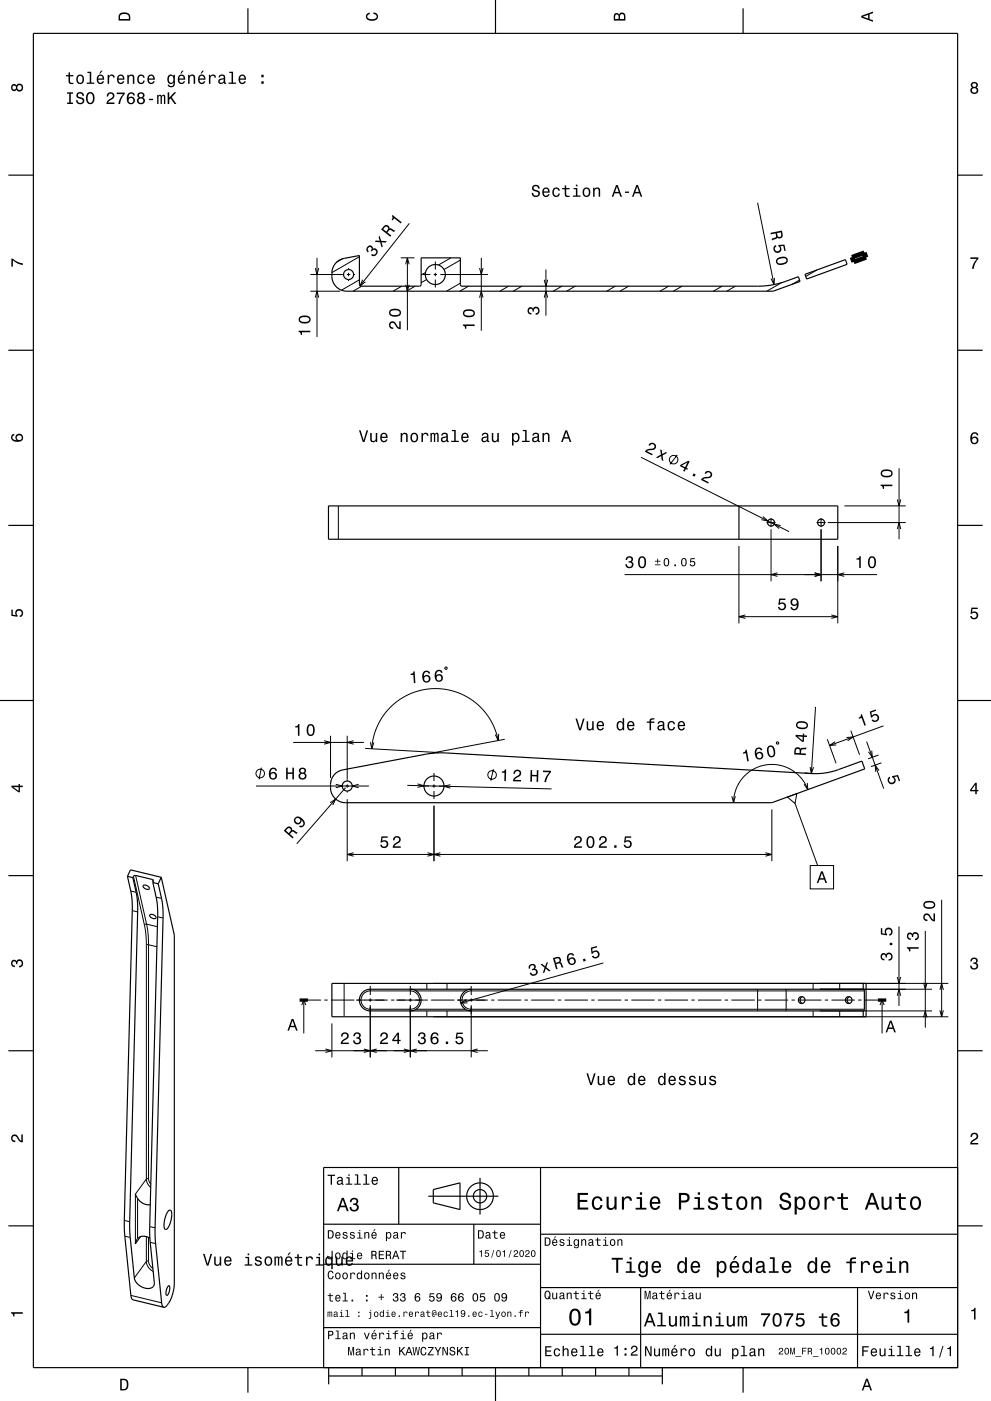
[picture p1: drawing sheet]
<svg xmlns="http://www.w3.org/2000/svg" width="297mm" height="420mm" viewBox="0 0 297 420" stroke-linecap="round" stroke-linejoin="round" font-family="sans-serif">
<path d="M255.3 77.1l3.7-1.3 .6 1.4-3.8 1.3z" fill="none" stroke="#000" stroke-width="1.4" stroke-linecap="butt"/>
<g fill="none" stroke="#000" stroke-width=".3">
<path d="M95 77.3v23.7M102.6 77.6l-1.7 1M107.7 77l-8.2 4.7M120.1 77.3h4.1M121.6 79.2l.5-1.9 .5 1.9M122.1 77.3v21.7M122.7 67l-14.8 18.7M130.5 78.4v2.4M135.1 77.3l-3.7 2.1M138 78l-4.9 2.8M144.2 77.3v21.9M227.1 60.8l4.9 24.5"/>
<path d="M93 82.3h10M93 87.3h9M94.5 80.4l.5 1.9 .5-1.9M94.5 89.2l.5-1.9 .5 1.9M104 82.3h1M104.5 80.3v.5M104.5 81.8v1M104.5 83.8v.5M106 82.3h.4M107.7 83.9l-5.4 3.1M108.4 85.8l-2.6 1.5M108.7 83.9l-.8 1.8 1.6-1.2"/>
<path d="M120.4 85.8l-2.6 1.5M121.6 85.4l.5 1.9 .5-1.9M124.4 85.8l-2.6 1.5M126.6 82.3h2.4M127.5 81.7l-1.3 .7M127.9 83.8l-1.7 1M130 82.3h1M130.5 81.8v1M130.5 83.8v2.4M132 82.3h14.2M138 84.9l-4.2 2.4M140.4 85.8l-2.6 1.5"/>
<path d="M143.7 80.4l.5 1.9 .6-1.9M143.7 89.2l.5-1.9 .6 1.9M152.4 85.8l-2.6 1.5M156.4 85.8l-2.6 1.5M163.1 89.2l.5-1.9 .5 1.9M163.1 83.9l.5 1.9 .5-1.9M163.6 80.8v13.8M168.4 85.8l-2.6 1.5M172.4 85.8l-2.6 1.5M184.4 85.8l-2.6 1.5M188.4 85.8l-2.6 1.5M200.4 85.8l-2.6 1.5"/>
<path d="M204.4 85.8l-2.6 1.5M216.4 85.8l-2.6 1.5M220.4 85.8l-2.6 1.5M232.1 83.3l-.1 2-.9-1.8M234.2 84.8l-4.4 2.5M239.6 83.9l-2.3 1.4M244.8 80.9l-3.3 2M192.1 137.1l44.4 22.3M203 136.4l-2.2 2.8M101.4 151.7v10M228.6 154.9l1.5 1.3-1.9-.4M229.7 156.7h2.7"/>
<path d="M231.1 155.3v2.7M231.1 158.7v15.6M234 157.5l-2-.4 1.5 1.4M244.7 156.7h2.7M246.1 155.3v2.7M246.1 158.7v15.6M248.1 156.7h23.3M253.1 151.7h18.3M268.9 158.6l.5-1.9 .6 1.9M268.9 149.7l.5 2 .6-2M269.4 140.4v21.3M221.5 163.7v23.2"/>
<path d="M233 171.7l-1.9 .6 1.9 .5M244.1 171.7l2 .6-2 .5M251.1 163.7v23.2M253 171.7l-1.9 .6 1.9 .5M262.9 172.3h-75.7M133.5 200l.5 .2-.2 .5-.5-.2zM221.5 184.9h29.6M223.4 184.4l-1.9 .5 1.9 .5M249.1 184.4l2 .5-2 .5M244.4 211.9l-1.2 20M255 219.1l2.6 7.2M264.8 217.6l-16.2 5.9"/>
<path d="M76.7 235.6h33.9M78.3 230.1l-.7 3.5M87.9 222.6h21.2M97.1 222.1l2 .5-2 .5M99.1 220.6v12.6M100.6 235.1l2 .5-2 .6M103.6 236.1l-14.7 16.9M104.1 220.6v13.5M104.1 235.1v1M104.1 237.1v.5M104.1 239.6v18.6M106 222.1l-1.9 .5 1.9 .5"/>
<path d="M107.5 235.1l-1.9 .5 1.9 .6M109.4 224.4l22.2 1.2M111 222.5l.4 2 .6-1.9M122.1 235.4l43.2 1.1M125.1 235l2 .6-2 .4M126.2 235.6h2.4M129.6 235.6h1M130.1 231.7v2.4M130.1 235.1v1M130.1 237.1v2.4M131.6 235.6h2.4M135 235.2l-1.9 .5 1.9 .6"/>
<path d="M147.9 230.6l-.8 3.5M149.3 222l-.9-3.1-1.5-3.2-2-2.8-2.6-2.4-3.1-2-3-1.2-3.5-.7-3.5-.1-3.4 .5-3.3 1.2-2.8 1.6-2.7 2.2-2.2 2.7-1.7 2.8-1.1 3.3-.6 3.7M149.5 220l-.2 2-.9-1.8M151.3 221.6l-21.8 4.1M219.3 238.7l.6 1.9 .5-1.9M232.9 222.4l.5 .2-.2 .5-.5-.2zM236 238.9l2.8-1-.5 3zM241.2 231.7l2.1 .2M241.9 234.7l.2 2-1.1-1.6M242.1 236.7l-.8-1.8-1.2-1.6-1.4-1.4-1.6-1.2-1.8-.8-2-.6-2-.1-1.9 .1-2 .6-1.8 .8-1.6 1.1-1.4 1.4-1.2 1.7-.8 1.8-.6 1.9-.1 2M242.8 229.9l.4 2 .6-1.9M247.9 221.6l2.7 7.2"/>
<path d="M250.3 222.3l-1.7 1.2 2-.2M253.7 221.1l2-.2-1.7 1.2M259.7 222.3l5.2 14.1M261.3 225l.1 2-1.1-1.6M263.3 226.3l-3.1 1.2M263.4 231l-1.1-1.6 .2 2M264.2 228.7l-3.2 1.1M99 240.7l1.6-1.2-.9 1.8M104.1 256.2h127.2M106 255.6l-1.9 .6 1.9 .5M128.1 255.6l2 .6-2 .5M130.1 241.5v16.7"/>
<path d="M132 255.6l-1.9 .6 1.9 .5M229.4 255.6l1.9 .6-1.9 .5M231.3 242.6v15.6M238.3 240.9l6.7 18.6M242.8 259.5h7v7h-7zM39.2 267.1l1.6 .4M39.6 273l1.7 .4M40 262.7l3.3 14.6M40.6 262.4l3.3 14.6M43.3 277.3l.4 2.8 .2 3.3M43.9 277l.5 3 .1 3.2M43.9 277l-.6 .3"/>
<path d="M43.9 277l3.3 .8M45.7 263.7l.2 .7M46.8 269l1.6 .3M47.3 274.8l1.6 .4M269.4 277.7v23.9M277.3 279.1v29M282.2 269.7v35.1M43.9 283.4v70.1M44.5 283.2l-.6 .2M44.5 283.2v70.1M44.5 283.2l2.5 .6M91 299.8v10"/>
<path d="M92.3 299.8h3.9M97.2 299.8h1M99.2 299.8h7M103.1 294.8v10M106.7 299.8h9.5M109 297.9l.8-.6 .9-.2h12.3a2.75 2.75 0 0 1 2.7 2.7 2.75 2.75 0 0 1-2.7 2.8h-12a2.75 2.75 0 0 1-2.6-1.7 2.75 2.75 0 0 1 .6-3zM111 295.6v2.7M111 299.3v1M117.2 299.8h1M118.7 299.8h9.5M123 295.6v2.7M123 299.3v1"/>
<path d="M124.7 297.1h14.8M127.9 294.8v1.8M129.2 299.8h7M129.9 294.8h154.3M134 294.8v1.8M137 299.8h9.2M139.8 299.7l-1.7 1h2M141.2 295.6v2.7M141.2 299.3v1M147.2 299.8h1M149.2 299.8h7M157.2 299.8h1"/>
<path d="M159.2 299.8h7M167.2 299.8h1M169.2 299.8h7M177.2 299.8h1M179.2 299.8h7M180.8 288.7l-42.7 12M187.2 299.8h1M189.2 299.8h7M197.2 299.8h1M199.2 299.8h7M207.2 299.8h1M209.2 299.8h7"/>
<path d="M217.2 299.8h1M219.2 299.8h7M227.1 296.6v6.5M227.2 299.8h1M229.2 299.8h7M235.4 296.6l.2 .5v5.5l-.2 .5M237.2 299.8h1M239.2 299.8h7M243.7 294.8v1.8M245.7 296.6h33.6M247.2 299.8h1M249.2 299.8h7"/>
<path d="M251.7 294.8v1.8M257.2 299.8h1M259 297.1h-117.8a2.75 2.75 0 0 0-2.7 2.7 2.75 2.75 0 0 0 2.7 2.8h117.8M259.2 299.8h3.9M264.4 299.8v10M268.9 298.5l.5-1.9 .5 1.9M268.9 292.9l.5 1.9 .5-1.9M276.8 294.6l.5 2 .5-2M281.7 296.7l.5-1.9 .5 1.9M90.4 301.3l.6-1.5 .7 1.5M94.5 315h51.7M97.5 314.5l2 .5-2 .5"/>
<path d="M99.5 306.8v10.2M109 314.5l2 .5-2 .5M111 301.3v15.7M112.9 314.5l-1.9 .5 1.9 .5M121 314.5l2 .5-2 .5M123 301.3v15.7M124.7 302.6h14.8M124.9 314.5l-1.9 .5 1.9 .5M127.9 303.1v1.7M129.9 304.8h154.3M134 303.1v1.7M141.2 301.3v15.7"/>
<path d="M143.1 314.5l-1.9 .5 1.9 .5M243.7 303.1v1.7M245.7 303.1h33.6M251.7 303.1v1.7M263.7 301.3l.7-1.5 .6 1.5M276.8 305l.5-1.9 .5 1.9M281.7 302.9l.5 1.9 .5-1.9M41.2 359.2v12.1M43.9 353.5l.3 1.2 1 1.3M43.9 353.5l-3.3 4.5v14.9l1.5-2.2M44.5 353.3l.2 .8 .5 .9M44.5 353.3l-.6 .2"/>
<path d="M37.3 365.9l1.6 .4M37.4 370.6l1.6 .4M43.9 378.2a3.7 3.7 0 0 0 2 3M43.9 378.2l-3.6 4.9M43.9 370.7v7.5M44.5 378l.4 1.3 .9 1M44.5 378l-.6 .2M44.5 371v7M44.9 367.7l1.6 .4M45 372.4l1.6 .4M39.2 388.3l9.2 2.3"/>
<circle cx="201.9" cy="137.8" r="1.28"/>
<circle cx="78" cy="231.9" r="1.28"/>
<circle cx="147.5" cy="232.3" r="1.28"/>
</g>
<g fill="none" stroke="#000" stroke-width=".35">
<path d="M10 10h277v400h-277zM74.3 2.5v7.5M148.5 0v10M222.7 2.5v7.5M2.5 52.5h7.5M287 52.5h7.5M100.7 78.7l1.9-1.1 5.1-1v8.7l.5 .5 17.8-.1 .2-.4v-8h11.8v8l.4 .5h89.2l5.2-.7 6.5-2.1 .5 1.4-8.1 2.9h-127.7a4.5 4.5 0 0 1-4.5-4.5l.2-2.4zM255.3 77.1l3.7-1.3 .6 1.4-3.8 1.3zM241.2 82.2l12.2-4.4 .5 1.4-12.1 4.5zM2.5 105h7.5M287 105h7.5M2.5 157.5h7.5"/>
<path d="M98.4 151.7h152.7v10h-152.7zM221.5 151.7v10M287 157.5h7.5M0 210h10M287 210h10M100.3 232.1l1-.8 1.4-.5 25.1-4.7 4.3-.4 111.9 6.2 2.8-.1 2.7-.5 8.8-3.1 .9 2.3-27.9 10.1h-127.7a4.5 4.5 0 0 1-4.5-4.5l.2-2.3zM2.5 262.5h7.5M38.2 262.7l1.2 5.2 .3 4.3-2.5 93.9 .2 4.1 2.1 19.1 .4 .4 9.2 2.2M38.2 262.7l.9-1.9 9.2 2.2M38.2 262.7l1.6 .4M39.8 263.1l1.2 5.6 .3 3.4-2.4 95 .1 3.3 1.3 12.7a4.1 4.1 0 0 0 5.4 2.8l.5-.6 .1-.6-1.3-12.7-.1-3.7 2.4-94.3-.3-4.1-1.2-5.3M39.8 263.1l.4-.6 .4-.1 5.1 1.3 .3 .3-.2 .6"/>
<path d="M42.9 265.5a1.3 1.3 0 0 1 1.9 1 1.24 1.24 0 0 1-1.9-1zM44.9 274.2a1.3 1.3 0 0 1 1.9 1 1.24 1.24 0 0 1-1.9-1zM45.8 264.6l1.6 .4M47.4 265l1.2 5.5 .3 4.1-2.4 94.9 2 21.2 .2 .8 .4 .4M48.3 263l3.9 17.3v104.6l-.3 2.6-.7 2-1.2 1.9-.9 .5M48.3 263l-.9 2M287 262.5h7.5M99.5 294.8h160.1v10h-160.1zM108.7 297.5l1-.7 1.3-.2h147.9l.1 .5v5.5l-.1 .5h-147.9a3.3 3.3 0 0 1-3-2.1 3.3 3.3 0 0 1 .7-3.5zM123 296.6a3.3 3.3 0 0 1 3.2 3.2 3.3 3.3 0 0 1-3.2 3.3M141.2 296.6a3.3 3.3 0 0 0-3.2 3.2 3.3 3.3 0 0 0 3.2 3.3M240.5 298.8a1.07 1.07 0 0 0-.7 1 1.07 1.07 0 0 0 .7 1"/>
<path d="M254.6 298.8a1.07 1.07 0 0 0-.7 1 1.07 1.07 0 0 0 .7 1M258.7 294.8v1.8M2.5 315h7.5M258.7 303.1v1.7M287 315h7.5M40.6 358a4.3 4.3 0 0 0 4.4 3.2M119.5 350v17M128.4 358.6h21M129.9 356.6l8-2v8l-8-2zM143.9 353.1v11M162 350v60M287 350h-190v60"/>
<path d="M2.5 367.5h7.5M44.9 371.2a2.62 2.62 0 0 0-4.3 1.7M50.5 363l.4-.2a1.39 1.39 0 0 1 .5 1.9l-.1 .7a3.9 3.9 0 0 1-1.7 3.2 4.5 4.5 0 0 1 .2-4.5zM97 367h65M97 379h65M142 367v12M162 370h125M287 367.5h7.5M50.4 385.6l.1-.1a.55 .55 0 0 1 .5 .3 .55 .55 0 0 1-.1 .6l-.4 1.4a.45 .45 0 0 1-.2 .4 .45 .45 0 0 1-.5 .1v-1.4zM97 398h65M162 386h125M192 386v24"/>
<path d="M257 386v24M74.3 410v7.5M98.5 412.5h100M98.5 410v5M108.5 410v2.5M118.5 410v2.5M128.5 410v2.5M138.5 410v2.5M148.5 410v10M158.5 410v2.5M162 400h125M168.5 410v2.5"/>
<path d="M178.5 410v2.5M188.5 410v2.5M198.5 410v5M222.7 410v7.5"/>
<circle cx="104.5" cy="82.3" r="1.5"/>
<circle cx="130.5" cy="82.3" r="3"/>
<circle cx="231.1" cy="156.7" r="1.05"/>
<circle cx="246.1" cy="156.7" r="1.05"/>
<circle cx="104.1" cy="235.6" r="1.5"/>
<circle cx="130.1" cy="235.6" r="3"/>
<circle cx="240.3" cy="299.8" r="1.02"/>
<circle cx="254.4" cy="299.8" r="1.02"/>
<circle cx="143.9" cy="358.6" r="4"/>
<circle cx="143.9" cy="358.6" r="2"/>
</g>
<path d="M89.8 299.8h2.5M263.1 299.8h2.5" fill="none" stroke="#000" stroke-width="1" stroke-linecap="butt"/>
<g fill="#000">
<path d="M36 4a2.2 2.2 0 0 0-.5 2.2h3.5v-1.2a1.92 1.92 0 0 0-3-1zM36.3 4.4l.4-.2a1.44 1.44 0 0 1 1.9 .8v.7h-2.6v-1z" fill-rule="evenodd"/>
<path d="M109.9 4.2l.9-.4v.4l-.3 .1a.66 .66 0 0 0-.4 .6 .66 .66 0 0 0 .3 .6l.5 .2a1.58 1.58 0 0 0 2-.7 .89 .89 0 0 0-1-.8v-.5a1.24 1.24 0 0 1 1.4 1.1 1.24 1.24 0 0 1-1 1.4 1.93 1.93 0 0 1-2.7-1.2z" fill-rule="evenodd"/>
<path d="M184.2 4.2l-.3 2h3.5v-1.3a.98 .98 0 0 0-.7-1.1 .98 .98 0 0 0-1.2 .6 .84 .84 0 0 0-1.3-.2zM184.5 4.5l.4-.1 .4 .1 .1 1.2h-1zM185.9 4.4l.5-.2a.58 .58 0 0 1 .6 .7v.8h-1.2z" fill-rule="evenodd"/>
<path d="M258.1 4.7v.6l3.5 1.2v-.4l-1-.4v-1.4l1-.4v-.4zM258.6 5l1.6-.5v1z" fill-rule="evenodd"/>
<path d="M3.6 25.5a1 1 0 0 0-.1 1.5 1 1 0 0 0 1.4-.1 1.09 1.09 0 0 0 1.7 .2 1.09 1.09 0 0 0 0-1.7 1.09 1.09 0 0 0-1.7 .2l-.7-.4zM5.1 26.3a.75 .75 0 0 1 1.5 0 .75 .75 0 0 1-1.5 0zM3.7 26.3a.6 .6 0 0 1 1.2 0 .6 .6 0 0 1-1.2 0z" fill-rule="evenodd"/>
<path d="M20.5 21.7v.8h-.7v.4h.7l.1 1.8a1.04 1.04 0 0 0 1.4 .5v-.4a.68 .68 0 0 1-1-.3v-1.6h1v-.4h-1v-.8zM23.2 22.7a1.45 1.45 0 0 0-.3 1.7 1.45 1.45 0 0 0 1.6 .7 1.45 1.45 0 0 0 .7-1.8 1.45 1.45 0 0 0-1.7-.9zM23.5 23a.67 .67 0 0 1 .7-.3 .67 .67 0 0 1 .5 .6 .93 .93 0 0 1 0 1.1 .93 .93 0 0 1-1 .4 1.36 1.36 0 0 1-.2-1.8zM26.2 21.5v.4h.7v2.9h-.9v.3h2.3v-.3h-1v-3.3zM30.3 21.2l-.6 .9h.3l.7-.9zM29.3 22.7a1.45 1.45 0 0 0-.3 1.6 1.45 1.45 0 0 0 1.5 .9l.7-.8h-.5l-.6 .4a.76 .76 0 0 1-.7-.9h1.8a1.17 1.17 0 0 0-.5-1.4 1.17 1.17 0 0 0-1.4 .2zM29.6 22.9l.2-.1a.67 .67 0 0 1 .7 .1 .67 .67 0 0 1 .3 .6h-1.4zM32.3 22.4v2.7h.4v-1.5a.66 .66 0 0 1 .4-.8 .66 .66 0 0 1 .8 .2v.3h.5a.89 .89 0 0 0-.7-1 .89 .89 0 0 0-1 .6v-.5zM35.4 22.7a1.46 1.46 0 0 0-.3 1.6 1.46 1.46 0 0 0 1.4 .9l.7-.8h-.4l-.6 .4a.76 .76 0 0 1-.7-.9h1.8a1.17 1.17 0 0 0-.5-1.4 1.17 1.17 0 0 0-1.4 .2zM35.7 22.9l.2-.1a.67 .67 0 0 1 .7 .1 .67 .67 0 0 1 .2 .6h-1.3zM38.2 22.4v2.7h.4v-1.5a.63 .63 0 0 1 .4-.8 .63 .63 0 0 1 .8 .3v2h.5v-1.7a.89 .89 0 0 0-.7-1 .89 .89 0 0 0-1 .4v-.4zM41.4 22.7a1.45 1.45 0 0 0-.2 1.7 1.45 1.45 0 0 0 1.5 .7l.6-.5 .1-.4h-.5l-.4 .6a1.02 1.02 0 0 1-.9-1 1.02 1.02 0 0 1 .9-1l.4 .5h.5a1.09 1.09 0 0 0-.8-.9 1.09 1.09 0 0 0-1.2 .3zM44.5 22.7a1.45 1.45 0 0 0-.3 1.6 1.45 1.45 0 0 0 1.5 .9l.7-.8h-.5l-.6 .4a.76 .76 0 0 1-.7-.9h1.8a1.17 1.17 0 0 0-.5-1.4 1.17 1.17 0 0 0-1.4 .2zM44.8 22.9l.2-.1a.67 .67 0 0 1 .7 .1 .67 .67 0 0 1 .2 .6h-1.3zM50.4 22.7a1.49 1.49 0 0 0-.2 1.6 1.49 1.49 0 0 0 1.2 .9l.6-.5a.73 .73 0 0 1-.3 1 .73 .73 0 0 1-1-.3h-.4a1.1 1.1 0 0 0 1.2 .8 1.1 1.1 0 0 0 .9-1.2v-2.6h-.4v.5l-.4-.4a.89 .89 0 0 0-1.2 .2zM50.8 23a.63 .63 0 0 1 .7-.3 .63 .63 0 0 1 .4 .6 .92 .92 0 0 1 .1 1.1 .92 .92 0 0 1-1 .4l-.4-.6zM54.5 21.2l-.5 .9h.3l.7-.9zM53.6 22.7a1.45 1.45 0 0 0-.3 1.6 1.45 1.45 0 0 0 1.5 .9l.7-.8h-.5l-.6 .4a.76 .76 0 0 1-.7-.9h1.8a1.16 1.16 0 0 0-.5-1.4 1.16 1.16 0 0 0-1.4 .2zM53.9 22.9l.2-.1a.67 .67 0 0 1 .7 .1 .67 .67 0 0 1 .2 .6h-1.3zM56.4 22.4v2.7h.4v-1.5a.63 .63 0 0 1 .5-.9 .63 .63 0 0 1 .7 .7v1.7h.5v-1.7a.89 .89 0 0 0-.6-1 .89 .89 0 0 0-1.1 .4v-.4zM60.6 21.2l-.5 .9h.3l.7-.9zM59.6 22.7a1.45 1.45 0 0 0-.2 1.6 1.45 1.45 0 0 0 1.4 .9l.7-.8h-.4l-.6 .4a.76 .76 0 0 1-.7-.9h1.8a1.17 1.17 0 0 0-.5-1.4 1.17 1.17 0 0 0-1.5 .2zM60 22.9l.2-.1a.67 .67 0 0 1 .7 .1 .67 .67 0 0 1 .2 .6h-1.3zM62.6 22.4v2.7h.5v-1.5a.66 .66 0 0 1 .3-.8 .66 .66 0 0 1 .8 .2l.1 .3h.4a.89 .89 0 0 0-.7-1 .89 .89 0 0 0-1 .6v-.5zM65.8 22.6l-.3 .6h.4a.55 .55 0 0 1 .7-.5 .55 .55 0 0 1 .4 .7l-.2 .1a.91 .91 0 0 0-1.3 .5 .91 .91 0 0 0 .7 1.2l.9-.4 .1 .3h.6v-.3l-.3-.1v-1.6a1.02 1.02 0 0 0-.7-.8 1.02 1.02 0 0 0-1 .3zM65.9 24.1l1.1-.3a.77 .77 0 0 1-.2 .8 .77 .77 0 0 1-.8 .1zM68.7 21.5v.4h.7v2.9h-.9v.3h2.3v-.3h-1v-3.3zM71.8 22.7a1.45 1.45 0 0 0-.3 1.6 1.45 1.45 0 0 0 1.5 .9l.7-.8h-.5l-.6 .4a.76 .76 0 0 1-.7-.9h1.8a1.16 1.16 0 0 0-.5-1.4 1.16 1.16 0 0 0-1.4 .2zM72.1 22.9l.2-.1a.67 .67 0 0 1 .7 .1 .67 .67 0 0 1 .3 .6h-1.4zM78.3 24.4v.7h.7v-.7zM78.3 22.4v.8h.7v-.8z" fill-rule="evenodd"/>
<path d="M20.1 27.7v.4h.7v2.7h-.7v.4h1.8v-.4h-.7v-2.7h.7v-.4zM23.2 27.9a1.09 1.09 0 0 0-.2 1.3 1.09 1.09 0 0 0 1.3 .5 .64 .64 0 0 1 .4 .9 .64 .64 0 0 1-1 .2l-.5-.8h-.4a1.21 1.21 0 0 0 1.5 1.3 1.21 1.21 0 0 0 .7-1.8l-.8-.3a.72 .72 0 0 1-.9-.6 .7 .7 0 0 1 .8-.6 .7 .7 0 0 1 .6 .7h.5a1.19 1.19 0 0 0-.7-1.1 1.19 1.19 0 0 0-1.3 .3zM26.1 28.1a2.03 2.03 0 0 0 1 3.2 2.03 2.03 0 0 0 .9-3.2 1.17 1.17 0 0 0-1.9 0zM26.7 28.1l.4-.1a1.65 1.65 0 0 1 0 2.8 1.68 1.68 0 0 1-.4-2.7zM32.3 28l-.3 .9h.4a.7 .7 0 0 1 .6-.8 .7 .7 0 0 1 .8 .5 .7 .7 0 0 1-.5 .8l-.3 .2a1.63 1.63 0 0 0-1.1 1.6h2.4v-.5h-1.9l.9-.7a1.17 1.17 0 0 0 .9-1.7 1.17 1.17 0 0 0-1.9-.3zM35 27.8v.4h1.9a5.2 5.2 0 0 0-1.4 3h.5a5.3 5.3 0 0 1 1.4-3v-.4zM38.5 27.9a2.4 2.4 0 0 0 .2 3.3 1.16 1.16 0 0 0 1.5-.4 1.16 1.16 0 0 0-.2-1.5 1.16 1.16 0 0 0-1.5 0 1.02 1.02 0 0 1 .8-1.2l.5 .1 .2 .4h.4a1.12 1.12 0 0 0-.7-.9 1.12 1.12 0 0 0-1.2 .2zM38.5 30.1a.75 .75 0 0 1 1.5 0 .75 .75 0 0 1-1.5 0zM41.4 27.9l-.2 .3a.8 .8 0 0 0 .4 1.1 1.09 1.09 0 0 0-.2 1.6 1.09 1.09 0 0 0 1.7 0 1.09 1.09 0 0 0-.2-1.6 .95 .95 0 0 0 .3-1.4 .95 .95 0 0 0-1.4-.2zM41.5 30.2a.71 .71 0 0 1 1.4 0 .71 .71 0 0 1-1.4 0zM41.6 28.6a.6 .6 0 0 1 1.2 0 .6 .6 0 0 1-1.2 0zM44.7 29.6v.4h1.2v-.4zM47.1 28.5v2.7h.4v-1.8l.2-.6h.3l.1 .2v2.2h.4v-2.1l.4-.4 .2 .6v1.9h.4v-1.9a.7 .7 0 0 0-.5-.9l-.5 .4-.5-.4-.5 .4v-.3zM50.3 27.7v3.5h.4v-1.3l.4-.4 1.2 1.7h.6l-1.4-2 1.3-1.5h-.6l-1.5 1.6v-1.6z" fill-rule="evenodd"/>
<path d="M291.2 24.8l-.2 .3a.8 .8 0 0 0 .4 1.1 1.09 1.09 0 0 0-.2 1.6 1.09 1.09 0 0 0 1.6 0 1.09 1.09 0 0 0-.2-1.6 .95 .95 0 0 0 .3-1.4 .95 .95 0 0 0-1.4-.2zM291.3 27.1a.71 .71 0 0 1 1.4 0 .71 .71 0 0 1-1.4 0zM291.4 25.5a.6 .6 0 0 1 1.2 0 .6 .6 0 0 1-1.2 0z" fill-rule="evenodd"/>
<path d="M159.7 55.7a1.09 1.09 0 0 0-.1 1.3 1.09 1.09 0 0 0 1.2 .5 .64 .64 0 0 1 .5 .9 .64 .64 0 0 1-1 .2l-.5-.8h-.5a1.21 1.21 0 0 0 1.5 1.3 1.21 1.21 0 0 0 .8-1.8l-.8-.3a.71 .71 0 0 1-.9-.6 .7 .7 0 0 1 .8-.6 .7 .7 0 0 1 .6 .7h.4a1.19 1.19 0 0 0-.7-1 1.19 1.19 0 0 0-1.3 .2zM162.8 56.6a1.46 1.46 0 0 0-.2 1.6 1.46 1.46 0 0 0 1.4 .8l.7-.8h-.4l-.6 .5a.76 .76 0 0 1-.7-.9h1.7a1.17 1.17 0 0 0-.4-1.4 1.17 1.17 0 0 0-1.5 .2zM163.2 56.8l.2-.2a.67 .67 0 0 1 .7 .1 .67 .67 0 0 1 .2 .7h-1.3zM165.8 56.6a1.45 1.45 0 0 0-.2 1.6 1.45 1.45 0 0 0 1.5 .8l.6-.5 .1-.5h-.4l-.5 .6a1.02 1.02 0 0 1-.9-1 1.02 1.02 0 0 1 1-1l.3 .6h.5a1.09 1.09 0 0 0-.8-1 1.09 1.09 0 0 0-1.2 .4zM169.2 55.6v.8h-.7v.3h.7l.1 1.8a1.05 1.05 0 0 0 1.4 .6v-.4a.68 .68 0 0 1-1-.4v-1.6h1v-.3h-1v-.8zM171.9 56.4v.3h.7v1.9h-.9v.4h2.3v-.4h-1v-2.2zM172.6 55.4v.5h.5v-.5zM174.9 56.6a1.45 1.45 0 0 0-.2 1.7 1.45 1.45 0 0 0 1.6 .7 1.45 1.45 0 0 0 .6-1.8 1.45 1.45 0 0 0-1.6-.9zM175.2 56.8a.67 .67 0 0 1 .7-.2 .67 .67 0 0 1 .5 .6 .93 .93 0 0 1 .1 1 .93 .93 0 0 1-1 .4 1.36 1.36 0 0 1-.3-1.8zM177.8 56.3v2.7h.4v-1.6a.64 .64 0 0 1 .4-.8 .64 .64 0 0 1 .8 .4v2h.5v-1.8a.89 .89 0 0 0-.7-1 .89 .89 0 0 0-1 .5v-.4zM184.6 55.5l-1.3 3.5h.5l.4-1h1.4l.3 1h.5l-1.3-3.5zM184.9 56l.5 1.5h-1.1zM187.3 57.4v.4h1.2v-.4zM190.7 55.5l-1.3 3.5h.5l.3-1h1.4l.4 1h.5l-1.3-3.5zM190.9 56l.6 1.5h-1.1z" fill-rule="evenodd"/>
<path d="M3.4 77.5h.4a5.3 5.3 0 0 0 3 1.4v.6a5.2 5.2 0 0 1-2.9-1.5v1.9h-.5z" fill-rule="evenodd"/>
<path d="M110 74.1a1.05 1.05 0 0 0 .3 1.6l.2-.4a.62 .62 0 0 1-.4-.7 .62 .62 0 0 1 .7-.5 .62 .62 0 0 1 .6 .7l-.3 .4 .3 .2a.72 .72 0 0 1 .9-.4 .72 .72 0 0 1 .4 .9 .72 .72 0 0 1-.9 .4l-.3-.2-.3 .4a1.18 1.18 0 0 0 1.9-.4 1.18 1.18 0 0 0-1.1-1.6l-.2 .1a.9 .9 0 0 0-.7-1 .9 .9 0 0 0-1.1 .5zM113.8 70.7l-.4 .4 .4 1.1-1.2-.1-.3 .4 1.6 .1 .5 1.6 .3-.4-.4-1.2 1.3 .1 .3-.4-1.7-.1z" fill-rule="evenodd"/>
<path d="M114.9 67.9l-.7 .9 2.8 2.2 .3-.4-1.2-.9 .3-.4 .6-.4 1.1 .7 .3-.5-1.3-.7-.4 .1a.97 .97 0 0 0-.6-1 .97 .97 0 0 0-1.2 .4zM115.4 68a.59 .59 0 0 1 .8 .2 .59 .59 0 0 1-.1 .8l-.3 .4-.9-.7z" fill-rule="evenodd"/>
<path d="M117.6 64.4l2.8 2.2-.3 .4-1.9-1.6-.6 .7-.2-.2a.77 .77 0 0 0 0-1.2z" fill-rule="evenodd"/>
<path d="M230.9 69.8l.1 .5 1.4-.3 .1 .4-.1 .8-1.1 .4 .1 .5 1.4-.6 .1-.3a.97 .97 0 0 0 1.2 .2 .97 .97 0 0 0 .5-1.1l-.3-1.2zM232.9 69.9l1.1-.2 .1 .5a.59 .59 0 0 1-.4 .8 .59 .59 0 0 1-.7-.6z" fill-rule="evenodd"/>
<path d="M232.2 73.6a1.21 1.21 0 0 0-.2 1.8 1.21 1.21 0 0 0 1.7 .1 1.21 1.21 0 0 0 .1-1.7l1-.1 .3 1.6 .4-.1-.4-1.9-1.9 .1 .1 .4a.8 .8 0 0 1 .5 1.2 .8 .8 0 0 1-1.3 .2 .8 .8 0 0 1 .2-1.3l-.1-.4zM232.8 77.6a1.13 1.13 0 0 0-.1 1.2 1.13 1.13 0 0 0 1.1 .7l.8-.1a1.51 1.51 0 0 0 1.5-1.6 2.03 2.03 0 0 0-3.3-.2zM233.2 77.8l.4-.2a1.62 1.62 0 0 1 2.1 .3v.4a2.36 2.36 0 0 1-2.6 .5l-.1-.7z" fill-rule="evenodd"/>
<path d="M89.5 99.1v.4a.78 .78 0 0 1 .7 .9h.3v-.8h2.5v-.5zM89.9 94.9a1.13 1.13 0 0 0-.4 1.2 1.13 1.13 0 0 0 1 .8 1.9 1.9 0 0 0 2.6-1.1 2.03 2.03 0 0 0-3.2-.9zM90 95.4a2.38 2.38 0 0 1 2.6 0v.7a2.37 2.37 0 0 1-2.6 0z" fill-rule="evenodd"/>
<path d="M116.9 96.6a1.2 1.2 0 0 0-.2 1.4 1.2 1.2 0 0 0 1.1 .6v-.4a.71 .71 0 0 1-.8-.5 .71 .71 0 0 1 .5-.9 .71 .71 0 0 1 .9 .5l.1 .3a1.63 1.63 0 0 0 1.6 1.1v-2.4h-.4v1.9l-.5-.3-.7-1.2a1.1 1.1 0 0 0-1.6-.1zM117 92.8a1.13 1.13 0 0 0-.4 1.3 1.13 1.13 0 0 0 1 .8 1.9 1.9 0 0 0 2.6-1.2 2.03 2.03 0 0 0-3.2-.9zM117.1 93.4a2.37 2.37 0 0 1 2.6 0v.7a2.38 2.38 0 0 1-2.6 0z" fill-rule="evenodd"/>
<path d="M138.7 97.3v.3a.77 .77 0 0 1 .7 1h.4v-.9h2.4v-.4zM139.2 93a1.13 1.13 0 0 0-.4 1.2 1.13 1.13 0 0 0 .9 .8 1.9 1.9 0 0 0 2.6-1.1 2.03 2.03 0 0 0-3.1-.9zM139.2 93.6a2.38 2.38 0 0 1 2.6 0v.6a2.37 2.37 0 0 1-2.6 0z" fill-rule="evenodd"/>
<path d="M158.3 92.4a.86 .86 0 0 1 1.4 .1 1.12 1.12 0 0 1 1.6-.4 1.12 1.12 0 0 1 .3 1.6l-.6 .6-.5 .1v-.5a.72 .72 0 0 0 .9-.6 .72 .72 0 0 0-.8-.8 .72 .72 0 0 0-.6 .9h-.4a.62 .62 0 0 0-.4-.8 .62 .62 0 0 0-.8 .5 .62 .62 0 0 0 .5 .7h.4l-.1 .5a1.17 1.17 0 0 1-1-.7 1.17 1.17 0 0 1 .1-1.2z" fill-rule="evenodd"/>
<path d="M290.8 77.2h2.4v.4a5.2 5.2 0 0 0-1.4 3h-.5a5.2 5.2 0 0 1 1.4-3h-1.9z" fill-rule="evenodd"/>
<path d="M3.6 130.4a1.44 1.44 0 0 0 .1 1.6 1.44 1.44 0 0 0 1.6 .5 1.26 1.26 0 0 0 1.6-1 1.26 1.26 0 0 0-1.1-1.5 1.11 1.11 0 0 0-1.1 .7 1.11 1.11 0 0 0 .3 1.3 1.03 1.03 0 0 1-1.3-.9l.2-.4 .4-.2v-.5zM5 131.2a.75 .75 0 0 1 1.5 0 .75 .75 0 0 1-1.5 0z" fill-rule="evenodd"/>
<path d="M107.6 129l1.1 3.5h.5l1.1-3.5h-.4l-.9 3-.9-3zM111 129.8v1.8a.89 .89 0 0 0 .6 1 .89 .89 0 0 0 1-.5v.4h.5v-2.7h-.5v1.6a.65 .65 0 0 1-.4 .7 .65 .65 0 0 1-.8-.3v-2zM114.2 130.1a1.45 1.45 0 0 0-.2 1.6 1.45 1.45 0 0 0 1.4 .8l.7-.8h-.4l-.6 .5a.76 .76 0 0 1-.7-.9h1.8a1.16 1.16 0 0 0-.5-1.4 1.16 1.16 0 0 0-1.5 .2zM114.6 130.3l.2-.1a.67 .67 0 0 1 .7 .1 .67 .67 0 0 1 .2 .6h-1.3zM120.1 129.8v2.7h.4v-1.5a.63 .63 0 0 1 .4-.8 .63 .63 0 0 1 .8 .3v2h.5v-1.8a.89 .89 0 0 0-.6-1 .89 .89 0 0 0-1.1 .5v-.4zM123.3 130.1a1.45 1.45 0 0 0-.2 1.7 1.45 1.45 0 0 0 1.5 .7 1.45 1.45 0 0 0 .7-1.8 1.45 1.45 0 0 0-1.6-.9zM123.6 130.4a.67 .67 0 0 1 .7-.3 .67 .67 0 0 1 .5 .6 .93 .93 0 0 1 0 1.1 .93 .93 0 0 1-1 .4 1.37 1.37 0 0 1-.2-1.8zM126.3 129.8v2.7h.5v-1.5a.66 .66 0 0 1 .3-.8 .66 .66 0 0 1 .8 .2l.1 .2h.4a.89 .89 0 0 0-.7-.9 .89 .89 0 0 0-1 .6v-.5zM129 129.8v2.7h.4v-1.8l.2-.6h.3l.1 .3v2.1h.4l.1-2.1 .3-.3 .2 .5v1.9h.5v-1.9a.69 .69 0 0 0-.6-.9l-.5 .4-.5-.4-.5 .4v-.3zM132.5 129.9l-.3 .7h.4a.55 .55 0 0 1 .7-.5 .55 .55 0 0 1 .4 .7l-.2 .1a.91 .91 0 0 0-1.3 .5 .91 .91 0 0 0 .7 1.2l.9-.4 .1 .3h.6v-.3l-.3-.1v-1.6a1.02 1.02 0 0 0-1.7-.6zM132.7 131.5l1.1-.4a.77 .77 0 0 1-.2 .9 .77 .77 0 0 1-.9 .1zM135.4 128.9v.4h.7v2.8h-.9v.4h2.3v-.4h-.9v-3.2zM138.5 130.1a1.45 1.45 0 0 0-.2 1.6 1.45 1.45 0 0 0 1.4 .8l.7-.8h-.4l-.6 .5a.76 .76 0 0 1-.7-.9h1.8a1.16 1.16 0 0 0-.5-1.4 1.16 1.16 0 0 0-1.5 .2zM138.9 130.3l.2-.1a.67 .67 0 0 1 .7 .1 .67 .67 0 0 1 .2 .6h-1.3zM144.6 129.9l-.2 .7h.4a.55 .55 0 0 1 .7-.5 .55 .55 0 0 1 .3 .7l-.2 .1a.91 .91 0 0 0-1.3 .5 .91 .91 0 0 0 .8 1.2l.9-.4 .1 .3h.5v-.3l-.2-.1v-1.6a1.02 1.02 0 0 0-1.8-.6zM144.8 131.5l1.1-.4a.77 .77 0 0 1-.2 .9 .77 .77 0 0 1-.9 .1zM147.4 129.8v1.8a.89 .89 0 0 0 .6 1 .89 .89 0 0 0 1.1-.5v.4h.4v-2.7h-.5v1.6a.64 .64 0 0 1-.3 .7 .64 .64 0 0 1-.9-.3v-2zM153.4 129.8v3.8h.5v-1.5a.93 .93 0 0 0 1 .5 .93 .93 0 0 0 .7-.8 1.27 1.27 0 0 0 0-1.5 1.27 1.27 0 0 0-1.4-.5l-.3 .4v-.4zM154.1 130.4a.63 .63 0 0 1 .7-.3 .63 .63 0 0 1 .4 .6l.1 .5a.84 .84 0 0 1-.7 1 1.18 1.18 0 0 1-.5-1.8zM156.7 128.9v.4h.7v2.8h-.9v.4h2.2v-.4h-.9v-3.2zM159.8 129.9l-.2 .7h.4a.55 .55 0 0 1 .6-.5 .55 .55 0 0 1 .4 .7l-.2 .1a.91 .91 0 0 0-1.3 .5 .91 .91 0 0 0 .8 1.2l.9-.4 .1 .3h.5v-.3l-.2-.1-.1-1.6a1.02 1.02 0 0 0-1.7-.6zM160 131.5l1.1-.4a.77 .77 0 0 1-.2 .9 .77 .77 0 0 1-.9 .1zM162.6 129.8v2.7h.4v-1.5a.64 .64 0 0 1 .4-.8 .64 .64 0 0 1 .8 .3v2h.5v-1.8a.89 .89 0 0 0-.6-1 .89 .89 0 0 0-1.1 .5v-.4zM169.4 129l-1.2 3.5h.4l.4-1h1.4l.4 1h.4l-1.2-3.5zM169.7 129.5l.5 1.6h-1z" fill-rule="evenodd"/>
<path d="M194.7 133l-.3 .5 .4 .2a.7 .7 0 0 1 .8-.6 .7 .7 0 0 1 .5 .9 .7 .7 0 0 1-.8 .5h-.3a1.63 1.63 0 0 0-1.7 .9l2.1 1.1 .2-.4-1.7-.8 1.1-.4a1.18 1.18 0 0 0 1.6-1.3 1.18 1.18 0 0 0-1.9-.6zM197.9 134.7l.2 1.6-1.5 .8 .5 .2 1.1-.6 .1 1.3 .5 .2-.2-1.7 1.4-.7-.5-.3-1 .6-.2-1.2z" fill-rule="evenodd"/>
<path d="M291.3 129.8a2.4 2.4 0 0 0 .2 3.3 1.16 1.16 0 0 0 1.5-.4 1.16 1.16 0 0 0-.2-1.5 1.16 1.16 0 0 0-1.5 0 1.02 1.02 0 0 1 .8-1.2l.5 .1 .1 .4h.5a1.12 1.12 0 0 0-.7-.9 1.12 1.12 0 0 0-1.2 .2zM291.3 132a.75 .75 0 0 1 1.5 0 .75 .75 0 0 1-1.5 0z" fill-rule="evenodd"/>
<path d="M204 139.3l-.2 .4 1.3 .7-.4 .8 .5 .2 .3-.8 .5 .3 .2-.4-.5-.2 1-2-.4-.2zM204.3 139.6l1.7-.9-.7 1.4zM207.9 141.9l-.4 .7 .6 .3 .4-.7zM211.5 141.4l-.3 .5 .4 .2a.71 .71 0 0 1 .8-.5 .71 .71 0 0 1 .5 .8 .71 .71 0 0 1-.8 .6h-.3a1.63 1.63 0 0 0-1.7 .9l2.1 1.1 .2-.4-1.7-.9 1.1-.3a1.18 1.18 0 0 0 1.6-1.3 1.18 1.18 0 0 0-1.9-.7z" fill-rule="evenodd"/>
<path d="M263.9 145.3v.3a.77 .77 0 0 1 .7 1h.3v-.9h2.5v-.4zM264.4 141a1.13 1.13 0 0 0-.4 1.2 1.13 1.13 0 0 0 .9 .9 1.9 1.9 0 0 0 2.6-1.2 2.04 2.04 0 0 0-3.1-.9zM264.4 141.6a2.38 2.38 0 0 1 2.6 0v.7a2.38 2.38 0 0 1-2.6 0z" fill-rule="evenodd"/>
<path d="M187.8 167l-.3 .9h.5a.62 .62 0 0 1 .3-.8 .62 .62 0 0 1 .8 .3 .62 .62 0 0 1-.2 .8h-.5v.4a.72 .72 0 0 1 .9 .5 .72 .72 0 0 1-.5 .9 .72 .72 0 0 1-.9-.5v-.3h-.5a1.18 1.18 0 0 0 1.5 1.2 1.18 1.18 0 0 0 .6-1.9l-.2-.1a1.01 1.01 0 0 0 0-1.5 1.01 1.01 0 0 0-1.5 .1zM191.5 167.2a2.02 2.02 0 0 0 .9 3.2 2.03 2.03 0 0 0 .9-3.2 1.11 1.11 0 0 0-1.8 0zM192.1 167.2h.7a2.37 2.37 0 0 1 0 2.7h-.7a2.38 2.38 0 0 1 0-2.7z" fill-rule="evenodd"/>
<path d="M196.3 169.2v.3h1.6v-.3zM196.3 168.1v.3h.7v.6h.2v-.6h.7v-.3h-.7v-.6h-.2v.6zM199.1 167.6l-.2 .4a1.33 1.33 0 0 0 .8 1.8 1.37 1.37 0 0 0 .9-1.3 1.37 1.37 0 0 0-.9-1.2zM199.5 167.6h.2a1.19 1.19 0 0 1 0 1.9l-.5-.5v-.9zM202.1 169.2v.5h.5v-.5zM204.3 167.6l-.1 .4a1.33 1.33 0 0 0 .8 1.8 1.37 1.37 0 0 0 .8-1.3 1.37 1.37 0 0 0-.8-1.2zM204.7 167.6h.3a1.19 1.19 0 0 1 0 1.9l-.5-.5v-.9zM207 167.3l-.2 1.3h.2a.56 .56 0 0 1 .9-.1 .56 .56 0 0 1 0 .9 .56 .56 0 0 1-.9-.3h-.3a.85 .85 0 0 0 1 .7 .85 .85 0 0 0 .6-1.1 .85 .85 0 0 0-1.2-.4l.1-.7h1.1v-.3z" fill-rule="evenodd"/>
<path d="M256.7 167.4v.4h.8v2.5h.5v-3.6h-.4a.77 .77 0 0 1-.9 .7zM260.4 167.2a2.02 2.02 0 0 0 .9 3.2 2.03 2.03 0 0 0 .9-3.2 1.11 1.11 0 0 0-1.8 0zM261 167.2h.7a2.37 2.37 0 0 1 0 2.7h-.7a2.38 2.38 0 0 1 0-2.7z" fill-rule="evenodd"/>
<path d="M3.4 182.8h.4v1.5l1 .1a1.21 1.21 0 0 1 .5-1.7 1.21 1.21 0 0 1 1.7 .8 1.21 1.21 0 0 1-1.1 1.5v-.5a.8 .8 0 0 0 .4-1.2 .8 .8 0 0 0-1.3 0 .8 .8 0 0 0 .3 1.2v.4l-1.9-.3z" fill-rule="evenodd"/>
<path d="M233.5 179.4l-.2 1.9h.4a.8 .8 0 0 1 1.2-.2 .8 .8 0 0 1-.1 1.2 .8 .8 0 0 1-1.2-.3h-.4a1.21 1.21 0 0 0 1.5 1 1.21 1.21 0 0 0 .8-1.6 1.21 1.21 0 0 0-1.8-.6l.2-.9h1.5v-.5zM237.2 179.7a1.15 1.15 0 0 0 0 1.6 1.15 1.15 0 0 0 1.6 0 1.02 1.02 0 0 1-.8 1.3l-.4-.2-.2-.4h-.5a1.23 1.23 0 0 0 1.5 .9 1.23 1.23 0 0 0 .9-1.4 1.41 1.41 0 0 0-.3-1.8 1.41 1.41 0 0 0-1.8 0zM237.4 180.5a.75 .75 0 0 1 1.5 0 .75 .75 0 0 1-1.5 0z" fill-rule="evenodd"/>
<path d="M291.1 182.2h1.9v.4h-1.5l-.2 .9a1.21 1.21 0 0 1 1.8 .6 1.21 1.21 0 0 1-.8 1.6 1.21 1.21 0 0 1-1.6-1h.5a.8 .8 0 0 0 1.2 .3 .8 .8 0 0 0 .1-1.2 .8 .8 0 0 0-1.2 .2h-.4z" fill-rule="evenodd"/>
<path d="M123 202l.1 .4 .8-.1 .1 2.5h.5l-.2-3.5h-.4a.77 .77 0 0 1-.9 .7zM127 201.4a2.4 2.4 0 0 0 .4 3.2 1.16 1.16 0 0 0 1.5-.4 1.16 1.16 0 0 0-.3-1.6 1.16 1.16 0 0 0-1.6 .2 1.02 1.02 0 0 1 .8-1.4l.4 .2 .2 .4 .5-.1a1.11 1.11 0 0 0-.8-.9 1.11 1.11 0 0 0-1.1 .4zM127.1 203.5a.74 .74 0 0 1 1.4 0 .74 .74 0 0 1-1.4 0zM130.7 201.1a2.39 2.39 0 0 0 .4 3.2 1.16 1.16 0 0 0 1.5-.4 1.16 1.16 0 0 0-.3-1.5 1.16 1.16 0 0 0-1.5 .1 1.02 1.02 0 0 1 .7-1.3l.4 .1 .3 .4h.4a1.11 1.11 0 0 0-.8-.9 1.11 1.11 0 0 0-1.1 .3zM130.8 203.3a.75 .75 0 0 1 1.5 0 .75 .75 0 0 1-1.5 0z" fill-rule="evenodd"/>
<path d="M172.5 215.4l1.1 3.5h.5l1.1-3.5h-.5l-.9 3-.9-3zM175.8 216.2v1.8a.89 .89 0 0 0 .6 1 .89 .89 0 0 0 1.1-.5v.4h.4v-2.7h-.4v1.6a.65 .65 0 0 1-.4 .8 .65 .65 0 0 1-.8-.4v-2zM179.1 216.5a1.45 1.45 0 0 0-.2 1.6 1.45 1.45 0 0 0 1.4 .9l.7-.9h-.4l-.6 .5a.76 .76 0 0 1-.7-.9h1.7a1.16 1.16 0 0 0-.4-1.4 1.16 1.16 0 0 0-1.5 .2zM179.5 216.7l.2-.1a.67 .67 0 0 1 .7 .1 .67 .67 0 0 1 .2 .6h-1.3zM185.1 216.5a1.49 1.49 0 0 0-.3 1.6 1.49 1.49 0 0 0 1.3 .9l.5-.5v.4h.5v-3.6h-.5v1.3a.89 .89 0 0 0-1.5-.1zM185.4 216.8a.62 .62 0 0 1 .7-.3 .62 .62 0 0 1 .5 .6 .91 .91 0 0 1 0 1.1 .91 .91 0 0 1-1 .4l-.3-.6zM188.2 216.5a1.46 1.46 0 0 0-.2 1.6 1.46 1.46 0 0 0 1.4 .9l.7-.9h-.4l-.6 .5a.76 .76 0 0 1-.7-.9h1.7a1.17 1.17 0 0 0-.4-1.4 1.17 1.17 0 0 0-1.5 .2zM188.6 216.7l.2-.1a.67 .67 0 0 1 .7 .1 .67 .67 0 0 1 .2 .6h-1.3zM193.9 216.3v.4h.8v2.2h.4v-2.2h1v-.4h-1v-.4l1-.2v-.4a.96 .96 0 0 0-1 0 .96 .96 0 0 0-.4 1zM197.4 216.4l-.3 .6h.4a.55 .55 0 0 1 .7-.5 .55 .55 0 0 1 .4 .7l-.2 .1a.91 .91 0 0 0-1.3 .5 .91 .91 0 0 0 .7 1.2l.9-.4 .1 .3h.6v-.3l-.3-.1v-1.6a1.02 1.02 0 0 0-.7-.8 1.02 1.02 0 0 0-1 .3zM197.6 217.9l1-.4a.77 .77 0 0 1-.2 .9 .77 .77 0 0 1-.8 .1zM200.4 216.5a1.45 1.45 0 0 0-.3 1.7 1.45 1.45 0 0 0 1.5 .7l.6-.5 .1-.4h-.4l-.4 .6a1.01 1.01 0 0 1-1-1 1.01 1.01 0 0 1 1-1l.4 .5h.4a1.09 1.09 0 0 0-.8-.9 1.09 1.09 0 0 0-1.1 .3zM203.4 216.5a1.46 1.46 0 0 0-.3 1.6 1.46 1.46 0 0 0 1.5 .9l.7-.9h-.5l-.6 .5a.76 .76 0 0 1-.6-.9h1.7a1.17 1.17 0 0 0-.5-1.4 1.17 1.17 0 0 0-1.4 .2zM203.7 216.7l.3-.1a.67 .67 0 0 1 .6 .1 .67 .67 0 0 1 .3 .6h-1.3z" fill-rule="evenodd"/>
<path d="M258 214.2a.77 .77 0 0 1-.7 1l.2 .3 .7-.3 .9 2.4 .4-.2-1.2-3.3zM260.7 213.3l.3 1.9 .4-.2a.8 .8 0 0 1 1.1-.6 .8 .8 0 0 1 .4 1.2 .8 .8 0 0 1-1.3 .1l-.4 .1a1.21 1.21 0 0 0 1.8 .5 1.21 1.21 0 0 0 .2-1.8 1.21 1.21 0 0 0-1.9 0l-.2-.9 1.5-.5-.2-.4z" fill-rule="evenodd"/>
<path d="M3.4 235.5v.5l2.1 1.5h.5v-1.5h.8v-.5h-.8v-.5h-.4v.5zM4 236h1.6v1.1z" fill-rule="evenodd"/>
<path d="M81.1 230.4a2.4 2.4 0 0 0 .2 3.2 1.16 1.16 0 0 0 1.5-.3 1.16 1.16 0 0 0-.2-1.5 1.16 1.16 0 0 0-1.5 0 1.03 1.03 0 0 1 .8-1.3l.4 .2 .2 .4h.5a1.11 1.11 0 0 0-.7-1 1.11 1.11 0 0 0-1.2 .3zM81.1 232.6a.75 .75 0 0 1 1.4 0 .75 .75 0 0 1-1.4 0z" fill-rule="evenodd"/>
<path d="M85.8 230.1v3.5h.4v-1.6h1.4v1.6h.5v-3.5h-.5v1.5h-1.4v-1.5zM89.9 230.4l-.2 .3a.8 .8 0 0 0 .3 1.1 1.09 1.09 0 0 0-.2 1.6 1.09 1.09 0 0 0 1.7 0 1.09 1.09 0 0 0-.2-1.6 .95 .95 0 0 0 .3-1.4 .95 .95 0 0 0-1.4-.2zM89.9 232.7a.75 .75 0 0 1 1.5 0 .75 .75 0 0 1-1.5 0zM90.1 231.1a.59 .59 0 0 1 1.1 0 .59 .59 0 0 1-1.1 0z" fill-rule="evenodd"/>
<path d="M88.5 217.7v.4h.8v2.5h.4v-3.6h-.3a.77 .77 0 0 1-.9 .7zM92.2 217.5a2.02 2.02 0 0 0 .9 3.2 2.03 2.03 0 0 0 .9-3.2 1.11 1.11 0 0 0-1.8 0zM92.8 217.6h.6a2.38 2.38 0 0 1 0 2.6h-.6a2.36 2.36 0 0 1 0-2.6z" fill-rule="evenodd"/>
<path d="M150.4 231.3v.3l.8 .1-.1 2.5h.5l.1-3.6h-.4a.78 .78 0 0 1-.9 .7zM154.2 231l-.3 1h.4a.71 .71 0 0 1 .6-.9 .71 .71 0 0 1 .8 .6 .71 .71 0 0 1-.5 .8l-.3 .2a1.65 1.65 0 0 0-1.2 1.5l2.4 .1 .1-.5h-1.9l.8-.8a1.17 1.17 0 0 0 1-1.6 1.17 1.17 0 0 0-1.9-.4z" fill-rule="evenodd"/>
<path d="M159 230.8l-.1 3.5 .5 .1v-1.7h1.4v1.7h.5l.1-3.5h-.5v1.4h-1.4v-1.4zM162.7 231v.5h1.9a5.2 5.2 0 0 0-1.5 2.9l.6 .1a5.3 5.3 0 0 1 1.4-3v-.4z" fill-rule="evenodd"/>
<path d="M223.5 224.8a.77 .77 0 0 1-.8 .8v.3l.8-.1 .5 2.5 .4-.1-.6-3.5zM226.5 224.5a2.4 2.4 0 0 0 .7 3.2 1.16 1.16 0 0 0 1.5-.6 1.16 1.16 0 0 0-.5-1.5 1.16 1.16 0 0 0-1.5 .3 1.03 1.03 0 0 1 .6-1.4l.4 .1 .3 .3h.5a1.11 1.11 0 0 0-.9-.8 1.11 1.11 0 0 0-1.1 .4zM226.8 226.6a.75 .75 0 0 1 1.5 0 .75 .75 0 0 1-1.5 0zM230.3 223.7a2.43 2.43 0 0 0 .6 3.3 1.14 1.14 0 0 0 1.5-1.2l-.1-.7a1.51 1.51 0 0 0-1.5-1.6zM230.5 224l.7-.1a2.37 2.37 0 0 1 .5 2.6l-.7 .1a2.36 2.36 0 0 1-.5-2.6z" fill-rule="evenodd"/>
<path d="M238.4 224.2l-.3 .8-.1 1.2 3.5 .2v-.5l-1.4-.1v-.5l.3-.6 1.2-.1v-.6l-1.5 .2-.2 .3-.5-.5zM238.7 224.6l.1-.1a.61 .61 0 0 1 .7 .1 .61 .61 0 0 1 .2 .7l-.1 .5-1.1-.1z" fill-rule="evenodd"/>
<path d="M238.5 220.3l-.1 .4 2 1.7h.5l.1-1.5 .8 .1 .1-.5h-.9v-.5l-.4-.1v.5zM239 220.8l1.6 .1-.1 1.1zM238.7 216.8a1.14 1.14 0 0 0 .8 1.7 1.9 1.9 0 0 0 2.7-1 2.03 2.03 0 0 0-3.1-1.1zM239.1 217a2.37 2.37 0 0 1 2.6 .1l-.1 .7a2.37 2.37 0 0 1-2.6-.1z" fill-rule="evenodd"/>
<path d="M266.3 233.1l.3-.3 .2 .5a.8 .8 0 0 0 .1 1.2 .8 .8 0 0 0 1.2-.3 .8 .8 0 0 0-.7-1.1l-.1-.4 1.8-.4 .7 1.8-.4 .1-.5-1.4-1 .2a1.23 1.23 0 0 1 .2 1.7 1.23 1.23 0 0 1-1.8 .1 1.23 1.23 0 0 1 0-1.7z" fill-rule="evenodd"/>
<path d="M292.3 234.7l-1.6 2.1v.4h1.6v.9h.4v-.9h.5v-.4h-.5v-2.1zM292.3 235.2v1.6h-1.1z" fill-rule="evenodd"/>
<path d="M85.8 248.2l-.8 .9 2.7 2.3 .3-.4-1.1-1 .3-.3 .6-.4 1.1 .7 .3-.4-1.3-.8-.3 .1a.97 .97 0 0 0-.6-1.1 .97 .97 0 0 0-1.2 .4zM86 248.6a.6 .6 0 0 1 1-.2 .6 .6 0 0 1-.1 .9l-.3 .4-.9-.7z" fill-rule="evenodd"/>
<path d="M88.4 245.2a1.15 1.15 0 0 0 .4 1.9 1.15 1.15 0 0 0 1.5-1.2 1.03 1.03 0 0 1 .5 1.4l-.4 .3-.5-.1-.3 .3a1.23 1.23 0 0 0 1.7-.5 1.23 1.23 0 0 0-.5-1.7 1.64 1.64 0 0 0-2.4-.4zM88.5 245.9a.75 .75 0 0 1 1.5 0 .75 .75 0 0 1-1.5 0z" fill-rule="evenodd"/>
<path d="M114.3 250.7l-.3 1.9h.4a.8 .8 0 0 1 1.3-.2 .8 .8 0 0 1-.1 1.2 .8 .8 0 0 1-1.2-.4h-.5a1.21 1.21 0 0 0 1.5 1.1 1.21 1.21 0 0 0 .9-1.6 1.21 1.21 0 0 0-1.8-.6l.2-1h1.5v-.4zM118.1 251l-.3 .9h.4a.7 .7 0 0 1 .6-.8 .7 .7 0 0 1 .8 .5 .7 .7 0 0 1-.5 .8l-.3 .2a1.64 1.64 0 0 0-1.1 1.6h2.4v-.5h-1.9l.8-.8a1.17 1.17 0 0 0 1-1.6 1.17 1.17 0 0 0-1.9-.3z" fill-rule="evenodd"/>
<path d="M172.4 251l-.3 .9h.4a.7 .7 0 0 1 .5-.8 .7 .7 0 0 1 .9 .5 .7 .7 0 0 1-.5 .8l-.3 .2a1.63 1.63 0 0 0-1.1 1.6h2.4v-.5h-1.9l.8-.8a1.17 1.17 0 0 0 1-1.6 1.17 1.17 0 0 0-1.9-.3zM176.1 251.1a2.02 2.02 0 0 0 .9 3.2 2.03 2.03 0 0 0 .9-3.2 1.11 1.11 0 0 0-1.8 0zM176.6 251.1h.7a2.37 2.37 0 0 1 0 2.7h-.7a2.38 2.38 0 0 1 0-2.7zM179.9 251l-.4 .9h.5a.7 .7 0 0 1 .5-.8 .7 .7 0 0 1 .9 .5 .7 .7 0 0 1-.5 .8l-.3 .2a1.63 1.63 0 0 0-1.1 1.6h2.4v-.5h-1.9l.8-.8a1.17 1.17 0 0 0 1-1.6 1.17 1.17 0 0 0-1.9-.3zM184.1 253.4v.8h.7v-.8zM187.3 250.7l-.3 1.9h.4a.8 .8 0 0 1 1.3-.2 .8 .8 0 0 1-.1 1.2 .8 .8 0 0 1-1.2-.4h-.5a1.21 1.21 0 0 0 1.5 1.1 1.21 1.21 0 0 0 .8-1.6 1.21 1.21 0 0 0-1.7-.6l.1-1h1.6v-.4z" fill-rule="evenodd"/>
<path d="M246.1 261.2l-1.3 3.5h.5l.3-1h1.4l.4 1h.5l-1.3-3.5zM246.3 261.7l.6 1.6h-1.1z" fill-rule="evenodd"/>
<path d="M277 274.1a1.2 1.2 0 0 0-.2 1.4 1.2 1.2 0 0 0 1.2 .6v-.4a.7 .7 0 0 1-.9-.5 .7 .7 0 0 1 .5-.9 .7 .7 0 0 1 .9 .5l.1 .3a1.63 1.63 0 0 0 1.6 1.1v-2.4h-.4v1.9l-.5-.3-.7-1.2a1.11 1.11 0 0 0-1.6-.1zM277.1 270.4a1.13 1.13 0 0 0-.4 1.2 1.13 1.13 0 0 0 1 .8 1.9 1.9 0 0 0 2.6-1.1 2.03 2.03 0 0 0-3.2-.9zM277.2 270.9a2.37 2.37 0 0 1 2.6 0v.7a2.38 2.38 0 0 1-2.6 0z" fill-rule="evenodd"/>
<path d="M3.6 288a.86 .86 0 0 1 1.4 .2 1.12 1.12 0 0 1 1.5-.5 1.12 1.12 0 0 1 .3 1.6l-.5 .6-.6 .1v-.4a.72 .72 0 0 0 .9-.7 .72 .72 0 0 0-.8-.8 .72 .72 0 0 0-.6 1h-.4a.62 .62 0 0 0-.4-.9 .62 .62 0 0 0-.8 .5 .62 .62 0 0 0 .5 .8h.4l-.1 .4a1.17 1.17 0 0 1-1-.6 1.17 1.17 0 0 1 .2-1.3z" fill-rule="evenodd"/>
<path d="M158.8 289.2l-.4 .7 .1 .5 .4-.1a.62 .62 0 0 1 .1-.8 .62 .62 0 0 1 .9 0 .62 .62 0 0 1 0 .9l-.5 .1 .1 .4a.74 .74 0 0 1 1.1 .3 .74 .74 0 0 1-.5 1.1 .74 .74 0 0 1-.9-.8l-.5 .2a1.18 1.18 0 0 0 1.8 .7 1.18 1.18 0 0 0 .1-1.9l-.3-.1a.97 .97 0 0 0-.1-1.4 .97 .97 0 0 0-1.4 .2zM162 289.1l1.2 1-.5 1.6 .5-.1 .3-1.2 1 .8 .5-.2-1.3-1 .5-1.5-.4 .1-.4 1.1-.9-.8z" fill-rule="evenodd"/>
<path d="M165.7 287.2l1 3.4 .4-.1-.4-1.5 .5-.1 .7 .1 .5 1.1 .5-.1-.7-1.4-.3-.1a.97 .97 0 0 0 .1-1.2 .97 .97 0 0 0-1.2-.4zM166.3 287.5l.5-.1a.6 .6 0 0 1 .9 .3 .6 .6 0 0 1-.6 .8l-.5 .1z" fill-rule="evenodd"/>
<path d="M170.3 286a2.24 2.24 0 0 0 .9 3.3 1.16 1.16 0 0 0 1.3-.7 1.16 1.16 0 0 0-.6-1.5 1.16 1.16 0 0 0-1.5 .5 1.03 1.03 0 0 1 .5-1.4h.5l.3 .3 .4-.1a1.1 1.1 0 0 0-1.8-.4zM170.6 288.2a.75 .75 0 0 1 1.5 0 .75 .75 0 0 1-1.5 0zM174.7 287.6l.2 .7 .7-.2-.2-.7zM177.1 284.1l.2 1.9 .4-.1a.8 .8 0 0 1 1.1-.6 .8 .8 0 0 1 .3 1.2 .8 .8 0 0 1-1.3 0l-.4 .1a1.21 1.21 0 0 0 1.7 .6 1.21 1.21 0 0 0 .3-1.8 1.21 1.21 0 0 0-1.8 0l-.1-1 1.5-.4-.1-.4z" fill-rule="evenodd"/>
<path d="M264.1 286a1.17 1.17 0 0 0-.1 1.3 1.17 1.17 0 0 0 1.1 .6v-.4a.62 .62 0 0 1-.8-.4 .62 .62 0 0 1 .3-.8 .62 .62 0 0 1 .8 .3v.4h.4a.74 .74 0 0 1 .6-.9 .74 .74 0 0 1 .8 .8 .74 .74 0 0 1-.9 .6v.5a1.18 1.18 0 0 0 1.2-1.5 1.18 1.18 0 0 0-1.8-.6l-.2 .2a.86 .86 0 0 0-1.4-.1zM266.7 282.7v.6h.7v-.6zM264 278.3v1.8l1.9 .3v-.4a.8 .8 0 0 1-.3-1.2 .8 .8 0 0 1 1.3 0 .8 .8 0 0 1-.4 1.2v.5a1.21 1.21 0 0 0 1.1-1.5 1.21 1.21 0 0 0-1.7-.8 1.21 1.21 0 0 0-.5 1.7l-1-.1v-1.5z" fill-rule="evenodd"/>
<path d="M271.8 284v.3a.77 .77 0 0 1 .7 .9h.3v-.8h2.5v-.4zM272 279.8a1.17 1.17 0 0 0-.1 1.3 1.17 1.17 0 0 0 1 .7v-.5a.62 .62 0 0 1-.7-.3 .62 .62 0 0 1 .3-.8 .62 .62 0 0 1 .8 .2v.5h.4a.74 .74 0 0 1 .6-1 .74 .74 0 0 1 .8 .8 .74 .74 0 0 1-.9 .7v.5a1.18 1.18 0 0 0 1.2-1.5 1.18 1.18 0 0 0-1.8-.6l-.2 .2a.86 .86 0 0 0-1.4-.2z" fill-rule="evenodd"/>
<path d="M291.1 287.4a1.01 1.01 0 0 1 1.5-.2 1.01 1.01 0 0 1 0 1.5 1.12 1.12 0 0 1 .4 1.6 1.12 1.12 0 0 1-1.6 .3l-.6-.6-.1-.5h.5a.72 .72 0 0 0 .7 .9 .72 .72 0 0 0 .7-.8 .72 .72 0 0 0-.9-.6v-.4a.62 .62 0 0 0 .8-.4 .62 .62 0 0 0-.5-.8 .62 .62 0 0 0-.7 .5v.3h-.5z" fill-rule="evenodd"/>
<path d="M87.4 305.5l-1.3 3.5h.5l.4-1.1h1.4l.3 1.1h.5l-1.3-3.5zM87.7 306l.5 1.5h-1.1z" fill-rule="evenodd"/>
<path d="M102.5 309.8l-.3 .9h.5a.7 .7 0 0 1 .5-.8 .7 .7 0 0 1 .8 .5 .7 .7 0 0 1-.5 .9l-.3 .1a1.63 1.63 0 0 0-1.1 1.6h2.4v-.4h-1.9l.9-.8a1.17 1.17 0 0 0 .9-1.7 1.17 1.17 0 0 0-1.9-.3zM106.2 309.8l-.3 .8h.4a.62 .62 0 0 1 .4-.7 .62 .62 0 0 1 .8 .2 .62 .62 0 0 1-.2 .8l-.5 .1v.4a.74 .74 0 0 1 .9 .6 .74 .74 0 0 1-.8 .8 .74 .74 0 0 1-.6-.9h-.5a1.18 1.18 0 0 0 1.5 1.2 1.18 1.18 0 0 0 .6-1.8l-.2-.2a1.01 1.01 0 0 0 0-1.5 1.01 1.01 0 0 0-1.5 .2z" fill-rule="evenodd"/>
<path d="M114.3 309.8l-.4 .9h.5a.7 .7 0 0 1 .5-.8 .7 .7 0 0 1 .9 .5 .7 .7 0 0 1-.5 .9l-.3 .1a1.64 1.64 0 0 0-1.1 1.6h2.4v-.4h-1.9l.8-.8a1.17 1.17 0 0 0 1-1.7 1.17 1.17 0 0 0-1.9-.3zM119.1 309.6l-1.5 2.1v.4h1.5v.9h.5v-.9h.5v-.4h-.5v-2.1zM119.1 310.2v1.5h-1.1z" fill-rule="evenodd"/>
<path d="M125.6 309.8l-.3 .8h.4a.62 .62 0 0 1 .4-.7 .62 .62 0 0 1 .8 .2 .62 .62 0 0 1-.2 .8l-.5 .1v.4a.74 .74 0 0 1 .9 .6 .74 .74 0 0 1-.8 .8 .74 .74 0 0 1-.6-.9h-.5a1.18 1.18 0 0 0 1.5 1.2 1.18 1.18 0 0 0 .6-1.8l-.2-.2a1.01 1.01 0 0 0 0-1.5 1.01 1.01 0 0 0-1.5 .2zM129.5 309.8a2.4 2.4 0 0 0 .2 3.2 1.16 1.16 0 0 0 1.6-.3 1.16 1.16 0 0 0-.2-1.6 1.16 1.16 0 0 0-1.6 .1 1.02 1.02 0 0 1 .8-1.3l.5 .1 .2 .4h.4a1.12 1.12 0 0 0-.7-.9 1.12 1.12 0 0 0-1.2 .3zM129.5 311.9a.75 .75 0 0 1 1.5 0 .75 .75 0 0 1-1.5 0zM133.6 312.2v.8h.7v-.8zM136.8 309.6l-.3 1.8h.4a.8 .8 0 0 1 1.3-.2 .8 .8 0 0 1-.1 1.2 .8 .8 0 0 1-1.2-.3h-.5a1.21 1.21 0 0 0 1.5 1 1.21 1.21 0 0 0 .9-1.6 1.21 1.21 0 0 0-1.8-.6l.2-.9h1.5v-.4z" fill-rule="evenodd"/>
<path d="M266.7 306l-1.3 3.5h.5l.3-1h1.4l.4 1h.5l-1.3-3.5zM266.9 306.5l.6 1.5h-1.1z" fill-rule="evenodd"/>
<path d="M175.8 321.8l1.1 3.5h.5l1.1-3.5h-.5l-.9 3-.9-3zM179.1 322.6v1.8a.89 .89 0 0 0 .6 .9 .89 .89 0 0 0 1.1-.4v.4h.4v-2.7h-.4v1.5a.65 .65 0 0 1-.4 .8 .65 .65 0 0 1-.8-.3v-2zM182.4 322.9a1.45 1.45 0 0 0-.3 1.6 1.45 1.45 0 0 0 1.5 .8l.7-.8h-.4l-.6 .5a.76 .76 0 0 1-.7-.9h1.7a1.16 1.16 0 0 0-.5-1.4 1.16 1.16 0 0 0-1.4 .2zM182.7 323.1l.3-.2a.67 .67 0 0 1 .7 .1 .67 .67 0 0 1 .2 .7h-1.3zM188.4 322.9a1.49 1.49 0 0 0-.3 1.5 1.49 1.49 0 0 0 1.3 .9l.5-.4v.4h.4v-3.6h-.4v1.3a.89 .89 0 0 0-1.5-.1zM188.7 323.1a.62 .62 0 0 1 .7-.2 .62 .62 0 0 1 .5 .6v.4a.83 .83 0 0 1-.7 1.1 1.19 1.19 0 0 1-.5-1.9zM191.5 322.9a1.45 1.45 0 0 0-.2 1.6 1.45 1.45 0 0 0 1.4 .8l.7-.8h-.4l-.6 .5a.76 .76 0 0 1-.7-.9h1.7a1.16 1.16 0 0 0-.4-1.4 1.16 1.16 0 0 0-1.5 .2zM191.9 323.1l.2-.2a.67 .67 0 0 1 .7 .1 .67 .67 0 0 1 .2 .7h-1.3zM197.5 322.9a1.49 1.49 0 0 0-.3 1.5 1.49 1.49 0 0 0 1.3 .9l.5-.4v.4h.5v-3.6h-.5v1.3a.89 .89 0 0 0-1.5-.1zM197.8 323.1a.62 .62 0 0 1 .7-.2 .62 .62 0 0 1 .5 .6v.4a.83 .83 0 0 1-.7 1.1 1.19 1.19 0 0 1-.5-1.9zM200.6 322.9a1.45 1.45 0 0 0-.2 1.6 1.45 1.45 0 0 0 1.4 .8l.7-.8h-.4l-.6 .5a.76 .76 0 0 1-.7-.9h1.8a1.16 1.16 0 0 0-.5-1.4 1.16 1.16 0 0 0-1.5 .2zM201 323.1l.2-.2a.67 .67 0 0 1 .7 .1 .67 .67 0 0 1 .2 .7h-1.3zM203.7 322.7l-.2 .3a.96 .96 0 0 0 1.2 1.2l.3 .1a.6 .6 0 0 1-.5 .7 .6 .6 0 0 1-.7-.6h-.4a1.03 1.03 0 0 0 1.3 1 1.03 1.03 0 0 0 .6-1.5l-1.3-.4a.53 .53 0 0 1 .4-.7 .53 .53 0 0 1 .6 .5h.5a1.09 1.09 0 0 0-1.8-.6zM206.7 322.7l-.2 .3a.96 .96 0 0 0 1.2 1.2l.3 .1a.6 .6 0 0 1-.5 .7 .6 .6 0 0 1-.6-.6h-.5a1.03 1.03 0 0 0 1.3 1 1.03 1.03 0 0 0 .7-1.5l-1.4-.4a.54 .54 0 0 1 .5-.7 .54 .54 0 0 1 .6 .5h.4a1.09 1.09 0 0 0-1.8-.6zM209.5 322.6v1.8a.89 .89 0 0 0 .6 .9 .89 .89 0 0 0 1.1-.4v.4h.4v-2.7h-.5v1.5a.65 .65 0 0 1-.3 .8 .65 .65 0 0 1-.9-.3v-2zM212.8 322.7l-.2 .3a.96 .96 0 0 0 1.2 1.2l.3 .1a.6 .6 0 0 1-.5 .7 .6 .6 0 0 1-.7-.6h-.4a1.03 1.03 0 0 0 1.3 1 1.03 1.03 0 0 0 .7-1.5l-1.4-.4a.54 .54 0 0 1 .4-.7 .54 .54 0 0 1 .7 .5h.4a1.09 1.09 0 0 0-1.8-.6z" fill-rule="evenodd"/>
<path d="M3.6 340.4a1.22 1.22 0 0 1 2 .7l.8 .9v-1.9h.4v2.4a2.76 2.76 0 0 1-2-1.8 .69 .69 0 0 0-1.1 .5 .69 .69 0 0 0 .9 .7v.5a1.18 1.18 0 0 1-1.2-.7 1.18 1.18 0 0 1 .2-1.3z" fill-rule="evenodd"/>
<path d="M98.2 352.2v.3h.9v2.7h.4v-2.7h.9v-.3zM101.3 353l-.3 .5h.4a.47 .47 0 0 1 .5-.4 .47 .47 0 0 1 .4 .6l-.2 .1a.78 .78 0 0 0-1.1 .4 .78 .78 0 0 0 .6 1l.8-.3 .1 .2 .5 .1v-.3l-.3-.1v-1.3a.87 .87 0 0 0-.6-.7 .87 .87 0 0 0-.8 .2zM101.4 354.3l.9-.3v.4a.51 .51 0 0 1-.5 .5 .51 .51 0 0 1-.5-.5zM103.8 352.9v.3h.6v1.6h-.8v.4h2v-.4h-.8v-1.9zM104.4 352.1v.4h.4v-.4zM106.4 352.1v.3h.6v2.4h-.8v.4h1.9v-.4h-.7v-2.7zM109 352.1v.3h.6v2.4h-.8v.4h1.9v-.4h-.7v-2.7zM111.6 353.1a1.25 1.25 0 0 0-.2 1.4 1.25 1.25 0 0 0 1.2 .7l.6-.7h-.3l-.6 .4a.65 .65 0 0 1-.6-.8h1.6v-.2a.96 .96 0 0 0-.5-1 .96 .96 0 0 0-1.2 .2zM111.9 353.3l.7-.2 .3 .7h-1.2z" fill-rule="evenodd"/>
<path d="M291.2 339.9a1.18 1.18 0 0 1 1.9 .3 1.18 1.18 0 0 1-1 1.7l-.8 .8h1.9v.4h-2.4a2.75 2.75 0 0 1 1.8-2.1 .7 .7 0 0 0-.5-1 .7 .7 0 0 0-.8 .8h-.4z" fill-rule="evenodd"/>
<path d="M60.8 375.9l1.2 3.5h.5l1.1-3.5h-.5l-.9 3-.9-3zM64.2 376.7v1.8a.89 .89 0 0 0 .6 1 .89 .89 0 0 0 1.1-.5v.4h.4v-2.7h-.4v1.6a.65 .65 0 0 1-.4 .7 .65 .65 0 0 1-.8-.3l-.1-2zM67.5 377a1.45 1.45 0 0 0-.3 1.6 1.45 1.45 0 0 0 1.5 .8l.7-.8h-.5l-.6 .5a.76 .76 0 0 1-.7-.9h1.8a1.16 1.16 0 0 0-.5-1.4 1.16 1.16 0 0 0-1.4 .2zM67.8 377.2l.2-.1a.67 .67 0 0 1 .7 .1 .67 .67 0 0 1 .3 .6h-1.4zM73.5 376.8v.4h.7v1.8h-.9v.4h2.3v-.4h-.9v-2.2zM74.2 375.8v.5h.5v-.5zM76.6 376.8l-.2 .3a.96 .96 0 0 0 1.2 1.2l.3 .1a.6 .6 0 0 1-.5 .8 .6 .6 0 0 1-.6-.6h-.5a1.03 1.03 0 0 0 1.3 .9 1.03 1.03 0 0 0 .7-1.4l-1.4-.5a.54 .54 0 0 1 .4-.7 .54 .54 0 0 1 .7 .5h.4a1.09 1.09 0 0 0-1.8-.6zM79.6 377a1.45 1.45 0 0 0-.2 1.7 1.45 1.45 0 0 0 1.5 .7 1.45 1.45 0 0 0 .7-1.8 1.45 1.45 0 0 0-1.7-.9zM79.9 377.3a.67 .67 0 0 1 .7-.3 .67 .67 0 0 1 .5 .6 .93 .93 0 0 1 0 1.1 .93 .93 0 0 1-1 .4 1.36 1.36 0 0 1-.2-1.8zM82.3 376.7v2.7h.4v-2.1l.2-.3h.2l.2 .3v2.1h.4v-2.1l.3-.3 .3 .5v1.9h.4v-1.9a.69 .69 0 0 0-.5-.9l-.6 .4-.5-.4-.5 .4v-.3zM86.7 375.5l-.5 .8h.3l.7-.8zM85.7 377a1.45 1.45 0 0 0-.3 1.6 1.45 1.45 0 0 0 1.5 .8l.7-.8h-.5l-.6 .5a.76 .76 0 0 1-.7-.9h1.8a1.16 1.16 0 0 0-.5-1.4 1.16 1.16 0 0 0-1.4 .2zM86 377.2l.2-.1a.67 .67 0 0 1 .7 .1 .67 .67 0 0 1 .3 .6h-1.4zM89.1 376v.8h-.8v.4h.8v1.8a1.05 1.05 0 0 0 1.5 .5v-.4a.68 .68 0 0 1-1-.3l-.1-1.6h1.1v-.4h-1.1v-.8zM91.7 376.7v2.7h.4v-1.5a.67 .67 0 0 1 .4-.8 .67 .67 0 0 1 .8 .2l.1 .3h.4a.89 .89 0 0 0-.7-1 .89 .89 0 0 0-1 .6v-.5zM94.8 376.8v.4h.7v1.8h-.9v.4h2.2v-.4h-.9v-2.2zM95.5 375.8v.5h.4v-.5zM97.7 377a1.49 1.49 0 0 0-.2 1.6 1.49 1.49 0 0 0 1.2 .9l.6-.5v1.5h.4v-3.8h-.4v.4l-.4-.4a.91 .91 0 0 0-1.2 .3zM98.1 377.3a.62 .62 0 0 1 .7-.3 .62 .62 0 0 1 .4 .6l.1 .5a.83 .83 0 0 1-.7 1 1.19 1.19 0 0 1-.5-1.8zM100.6 376.7v1.8a.89 .89 0 0 0 .6 1 .89 .89 0 0 0 1.1-.5v.4h.4v-2.7h-.4v1.6a.65 .65 0 0 1-.4 .7 .65 .65 0 0 1-.8-.3v-2zM103.9 377a1.45 1.45 0 0 0-.2 1.6 1.45 1.45 0 0 0 1.4 .8l.7-.8h-.4l-.6 .5a.76 .76 0 0 1-.7-.9h1.7a1.16 1.16 0 0 0-.4-1.4 1.16 1.16 0 0 0-1.5 .2zM104.3 377.2l.2-.1a.67 .67 0 0 1 .7 .1 .67 .67 0 0 1 .2 .6h-1.3z" fill-rule="evenodd"/>
<path d="M98.2 368.8v2.5h.9a1.28 1.28 0 0 0 1-1.2 1.28 1.28 0 0 0-1-1.3zM98.6 369.1a.96 .96 0 0 1 1.1 1 .96 .96 0 0 1-1.1 .9zM100.7 369.6a.98 .98 0 0 0-.2 1.3 .98 .98 0 0 0 1.3 .3l.2-.4-.9 .3-.3-.7 1.3-.1a.8 .8 0 0 0-.5-.9 .8 .8 0 0 0-.9 .2zM100.9 369.7l.6-.1 .2 .6h-.9zM102.9 369.5l-.2 .4 .1 .3 1 .4a.43 .43 0 0 1-.4 .5 .43 .43 0 0 1-.4-.4h-.3a.7 .7 0 0 0 .9 .7 .7 .7 0 0 0 .3-1.1l-.8-.3a.38 .38 0 0 1 .3-.5 .38 .38 0 0 1 .4 .4h.3l-.4-.5zM105.1 369.5l-.2 .4 .1 .3 1 .4a.43 .43 0 0 1-.4 .5 .43 .43 0 0 1-.5-.4h-.3a.7 .7 0 0 0 1 .7 .7 .7 0 0 0 .2-1.1l-.7-.3a.38 .38 0 0 1 .3-.5 .38 .38 0 0 1 .4 .4h.3l-.4-.5zM107.2 369.4v.3h.5v1.3h-.7v.3h1.6v-.3h-.6v-1.6zM107.7 368.7v.4h.3v-.4zM109.2 369.4v1.9h.3v-1.1a.45 .45 0 0 1 .4-.6 .45 .45 0 0 1 .5 .5v1.2h.3v-1.3a.63 .63 0 0 0-.5-.7 .63 .63 0 0 0-.7 .4v-.3zM112.2 368.5l-.4 .6 .8-.6zM111.5 369.6a.98 .98 0 0 0-.2 1.3 .98 .98 0 0 0 1.3 .3l.3-.4-1 .3-.3-.7 1.3-.1a.8 .8 0 0 0-.4-.9 .8 .8 0 0 0-1 .2zM111.8 369.7l.5-.1 .3 .6h-1zM115.7 369.4v2.7h.3v-1.1l.1 .2a.67 .67 0 0 0 .7 .1 .67 .67 0 0 0 .4-.5 .91 .91 0 0 0 0-1.1 .91 .91 0 0 0-1-.3l-.2 .3v-.3zM116.1 369.8l.2-.2a.7 .7 0 0 1 .7 .7 .7 .7 0 0 1-.7 .7l-.3-.3zM118.1 369.5l-.2 .4h.3a.39 .39 0 0 1 .4-.3 .39 .39 0 0 1 .3 .5 .73 .73 0 0 0-.9 .3 .73 .73 0 0 0 .1 .9l.9-.2 .1 .2h.4l-.2-1.4a.72 .72 0 0 0-.5-.6 .72 .72 0 0 0-.7 .2zM118.2 370.6l.8-.3v.3a.42 .42 0 0 1-.4 .5 .42 .42 0 0 1-.5-.5zM120.1 369.4v1.9h.4l.1-1.6 .5-.1 .2 .4h.4a.64 .64 0 0 0-.5-.7 .64 .64 0 0 0-.8 .4v-.3z" fill-rule="evenodd"/>
<path d="M99.4 375v1.6a.53 .53 0 0 1-.6 .6 .53 .53 0 0 1-.4-.7h-.3a.84 .84 0 0 0 .7 1.1 .84 .84 0 0 0 .9-.9v-1.7zM100.6 375.7a.98 .98 0 0 0-.1 1.4 .98 .98 0 0 0 1.4 .2 .98 .98 0 0 0 .1-1.4 .98 .98 0 0 0-1.4-.2zM100.9 375.9l.1-.1a.71 .71 0 0 1 .8 .7 .71 .71 0 0 1-.8 .7l-.2-.4zM102.8 375.7l-.2 .4a.91 .91 0 0 0 0 1 .91 .91 0 0 0 1 .4l.3-.3v.3h.3v-2.6h-.3v.9l-.6-.3zM103 375.9l.2-.1a.7 .7 0 0 1 .7 .7 .7 .7 0 0 1-.7 .7l-.3-.4zM105 375.6v.3h.5v1.3h-.7v.3h1.7v-.3h-.7v-1.6zM105.5 374.9v.3h.3v-.3zM107.2 375.7a.98 .98 0 0 0-.2 1.4 .98 .98 0 0 0 1.3 .3l.2-.5-.9 .3-.3-.6 1.3-.2a.8 .8 0 0 0-.5-.8 .8 .8 0 0 0-.9 .1zM107.4 375.9l.6-.1 .2 .5h-.9zM111.3 375v2.5h.3v-1.1l.8 .1 .2 1h.4l-.4-1.2a.69 .69 0 0 0 .3-.9 .69 .69 0 0 0-.8-.4zM111.6 375.3h.4a.43 .43 0 0 1 .5 .4 .43 .43 0 0 1-.5 .4h-.4zM113.5 375v2.5h1.6v-.3h-1.3v-.9h1.2v-.3h-1.2v-.7h1.3v-.3zM115.6 375v2.5h.4v-1.1l.7 .1 .2 1h.4l-.2-1.1-.2-.1a.69 .69 0 0 0 .3-.9 .69 .69 0 0 0-.7-.4zM116 375.3h.4a.43 .43 0 0 1 .5 .4 .43 .43 0 0 1-.6 .4h-.3zM118.4 375l-.9 2.5h.3l.3-.8h1l.3 .8h.3l-.9-2.5zM118.6 375.3l.4 1.1h-.8zM119.8 375v.3h.8v2.2h.3v-2.2h.8v-.3z" fill-rule="evenodd"/>
<path d="M102.4 359.1l-1.4 4h.5l.4-1.2h1.6l.4 1.2h.6l-1.5-4zM102.7 359.7l.7 1.7h-1.3zM105.2 359.4l-.4 1h.6a.71 .71 0 0 1 .3-.9 .71 .71 0 0 1 .9 .3 .71 .71 0 0 1-.2 1h-.5v.4a.82 .82 0 0 1 1 .5 .82 .82 0 0 1-.5 1.1 .82 .82 0 0 1-1.1-.6v-.4h-.5a1.34 1.34 0 0 0 1.7 1.4 1.34 1.34 0 0 0 .7-2.1l-.3-.1a1.11 1.11 0 0 0 .3-1.6 1.11 1.11 0 0 0-1.6-.2z" fill-rule="evenodd"/>
<path d="M143.2 368.8v2.5h.9a1.28 1.28 0 0 0 1-1.2 1.28 1.28 0 0 0-1-1.3zM143.6 369.1a.96 .96 0 0 1 1.1 1 .96 .96 0 0 1-1.1 .9zM145.7 369.5l-.2 .4h.3a.39 .39 0 0 1 .5-.3 .39 .39 0 0 1 .3 .5 .73 .73 0 0 0-1 .3 .73 .73 0 0 0 .2 .9l.9-.2v.2h.4l-.2-1.4a.73 .73 0 0 0-.4-.6 .73 .73 0 0 0-.8 .2zM145.8 370.6l.8-.3v.3a.42 .42 0 0 1-.4 .5 .42 .42 0 0 1-.4-.5zM148.1 368.9v.5h-.5v.3h.5v1.3a.75 .75 0 0 0 1 .4v-.3l-.6-.1-.1-.4v-.9h.7v-.3h-.7v-.5zM150 369.6a.98 .98 0 0 0-.2 1.3 .98 .98 0 0 0 1.3 .3l.3-.4-1 .3-.3-.7 1.3-.1a.8 .8 0 0 0-.4-.9 .8 .8 0 0 0-1 .2zM150.3 369.7l.5-.1 .3 .6h-1z" fill-rule="evenodd"/>
<path d="M143.7 375.2v.2h.4v1.4h.3v-2zM145.4 374.8l-.1 1.1h.2a.46 .46 0 0 1 .7-.2 .46 .46 0 0 1 0 .8 .46 .46 0 0 1-.7-.2h-.3a.69 .69 0 0 0 .9 .6 .69 .69 0 0 0 .4-1 .69 .69 0 0 0-1-.3l.1-.5h.9v-.3zM147.9 374.7l-.7 2.3h.2l.7-2.3zM148.9 375l-.2 .4a.91 .91 0 0 0 0 1 .91 .91 0 0 0 1 .4 1.05 1.05 0 0 0 .4-1.2 1.05 1.05 0 0 0-1-.8zM149.2 375.1a.81 .81 0 0 1 .7 .7 .81 .81 0 0 1-.5 .8l-.4-.4zM150.6 375.2v.2h.5v1.4h.2v-2zM153.1 374.7l-.7 2.3h.2l.7-2.3zM154.1 374.9l-.2 .6h.3a.43 .43 0 0 1 .4-.5 .43 .43 0 0 1 .5 .5 .43 .43 0 0 1-.6 .4l-.4 .3-.2 .6h1.4v-.3l-1.1-.1a1.07 1.07 0 0 0 .9-1.5l-.5-.1zM155.8 375l-.1 .4a.91 .91 0 0 0 0 1 .91 .91 0 0 0 .9 .4 1.05 1.05 0 0 0 .5-1.2 1.05 1.05 0 0 0-1.1-.8zM156.1 375.1a.81 .81 0 0 1 .7 .7 .81 .81 0 0 1-.5 .8l-.4-.4zM157.6 374.9l-.2 .6h.3a.43 .43 0 0 1 .4-.5 .43 .43 0 0 1 .4 .5 .43 .43 0 0 1-.5 .4l-.5 .3-.1 .6h1.3v-.3l-1-.1a1.06 1.06 0 0 0 .9-1.5l-.5-.1zM159.3 375l-.1 .4a.91 .91 0 0 0-.1 1 .91 .91 0 0 0 1 .4 1.05 1.05 0 0 0 .5-1.2 1.05 1.05 0 0 0-1.1-.8zM159.6 375.1a.81 .81 0 0 1 .7 .7 .81 .81 0 0 1-.5 .8l-.4-.4z" fill-rule="evenodd"/>
<path d="M163.2 371v2.5h.9a1.28 1.28 0 0 0 1-1.3 1.28 1.28 0 0 0-1-1.2zM163.6 371.3a.96 .96 0 0 1 1.1 .9 .96 .96 0 0 1-1.1 1zM166.4 370.7l-.4 .6 .7-.6zM165.7 371.7a.98 .98 0 0 0-.2 1.4 .98 .98 0 0 0 1.3 .3l.2-.5-.9 .3-.3-.6 1.3-.2a.8 .8 0 0 0-.5-.8 .8 .8 0 0 0-.9 .1zM165.9 371.9l.6-.1 .2 .5h-.9zM167.9 371.6l-.2 .4 .1 .4 1 .4a.43 .43 0 0 1-.4 .5 .43 .43 0 0 1-.4-.4h-.3a.7 .7 0 0 0 .9 .7 .7 .7 0 0 0 .3-1.2l-.8-.2a.38 .38 0 0 1 .3-.5 .38 .38 0 0 1 .4 .4l.3-.1-.4-.5zM170 371.6v.3h.5v1.3h-.7v.3h1.7v-.3h-.7v-1.6zM170.5 370.9v.3h.3v-.3zM172.1 371.7l-.2 .4a.91 .91 0 0 0 .1 1 .91 .91 0 0 0 1 .4l.2-.3a.52 .52 0 0 1-.2 .7 .52 .52 0 0 1-.7-.3h-.3a.78 .78 0 0 0 .9 .6 .78 .78 0 0 0 .6-.8v-1.9h-.3v.4l-.6-.4zM172.4 371.9l.1-.1a.7 .7 0 0 1 .7 .7 .7 .7 0 0 1-.7 .7l-.2-.4zM174.2 371.5v2h.3v-1.4l.5-.3 .3 .3 .1 1.4h.3v-1.3a.63 .63 0 0 0-.5-.7 .63 .63 0 0 0-.7 .3v-.3zM176.6 371.6l-.2 .5h.3a.39 .39 0 0 1 .4-.4 .39 .39 0 0 1 .3 .6 .73 .73 0 0 0-.9 .2 .73 .73 0 0 0 .1 1l.9-.3 .1 .2 .4 .1-.2-1.4a.73 .73 0 0 0-1.2-.5zM176.7 372.7l.8-.2v.3a.42 .42 0 0 1-.4 .5 .42 .42 0 0 1-.5-.5zM178.9 371v.6h-.5v.3h.5l.1 1.3a.75 .75 0 0 0 1 .3v-.3h-.7v-.4v-.9h.7v-.3h-.7v-.6zM180.8 371.6v.3h.5v1.3h-.6v.3h1.6v-.3h-.6v-1.6zM181.3 370.9v.3h.4v-.3zM183 371.7a.98 .98 0 0 0-.2 1.4 .98 .98 0 0 0 1.4 .2 .98 .98 0 0 0 .2-1.4 .98 .98 0 0 0-1.4-.2zM183.2 371.9l.2-.1a.71 .71 0 0 1 .7 .7 .71 .71 0 0 1-.7 .7l-.3-.4zM185 371.5v2h.3l.1-1.4 .5-.3 .3 .3v1.4h.3v-1.3a.63 .63 0 0 0-.4-.7 .63 .63 0 0 0-.8 .3v-.3z" fill-rule="evenodd"/>
<path d="M173.1 357.6v5h3.2v-.6h-2.5v-1.7h2.2v-.6h-2.2v-1.5h2.4v-.6zM177.8 359.2a2.18 2.18 0 0 0 1.2 3.6 1.51 1.51 0 0 0 1.6-1.6h-.6a.95 .95 0 0 1-.9 1 .95 .95 0 0 1-1-.9 1.59 1.59 0 0 1 .9-2.1 .85 .85 0 0 1 .9 .8h.7a1.56 1.56 0 0 0-1.1-1.3 1.56 1.56 0 0 0-1.7 .5zM181.8 358.8v2.5a1.27 1.27 0 0 0 .9 1.4 1.27 1.27 0 0 0 1.5-.7v.6h.6v-3.8h-.6v2.2a.92 .92 0 0 1-.6 1.1 .92 .92 0 0 1-1.2-.4v-2.9zM186.4 358.8v3.8h.6v-2.2a.95 .95 0 0 1 .5-1.1 .95 .95 0 0 1 1.2 .3l.1 .4h.6a1.28 1.28 0 0 0-1-1.4 1.28 1.28 0 0 0-1.4 .8v-.6zM190.8 358.9v.5h1v2.7h-1.3v.5h3.2v-.5h-1.3v-3.2zM191.8 357.4v.8h.6v-.8zM195.1 359.2a2.2 2.2 0 0 0 1.2 3.6 1.51 1.51 0 0 0 1.5-1.3h-.6l-.3 .5-.5 .2a1.08 1.08 0 0 1-1-1.3h2.5a1.66 1.66 0 0 0-.7-2 1.66 1.66 0 0 0-2.1 .3zM195.6 359.5a.94 .94 0 0 1 1.2-.2 .94 .94 0 0 1 .5 1h-1.9zM203.5 357.6v5h.6v-2.1a1.91 1.91 0 0 0 2.6-1.4 1.32 1.32 0 0 0-1.5-1.5zM204.1 358.2a1.6 1.6 0 0 1 1.8 .5 .86 .86 0 0 1 0 .9 .86 .86 0 0 1-.9 .3h-.9zM208.1 358.9v.5h1v2.7h-1.3v.5h3.3v-.5h-1.3v-3.2zM209.1 357.4v.8h.7v-.8zM212.6 358.9a1.08 1.08 0 0 0-.3 1.2 1.08 1.08 0 0 0 1 .7l1.2 .5a.9 .9 0 0 1-.8 1 .9 .9 0 0 1-1-.9h-.6a1.52 1.52 0 0 0 1.7 1.3 1.52 1.52 0 0 0 1.3-1.7l-.6-.5-1.5-.4a.76 .76 0 0 1 .6-1 .76 .76 0 0 1 .9 .7h.6a1.47 1.47 0 0 0-1-1.2 1.47 1.47 0 0 0-1.5 .3zM217.4 357.8v1.1h-1.1v.5h1.1v2.6a1.49 1.49 0 0 0 2 .7v-.5a.97 .97 0 0 1-1.4-.5v-2.3h1.4v-.5h-1.4v-1.1zM221.1 359.2a2.18 2.18 0 0 0 1.2 3.6 2.12 2.12 0 0 0 1.7-2.1 2.12 2.12 0 0 0-1.7-2.1l-.7 .2zM221.6 359.6a.96 .96 0 0 1 1-.4 .96 .96 0 0 1 .7 .8 1.59 1.59 0 0 1-1 2.2 1.67 1.67 0 0 1-.7-2.6zM225.2 358.8v3.8h.6v-2.2a.91 .91 0 0 1 .6-1.1 .91 .91 0 0 1 1.1 .5v2.8h.7v-2.5a1.27 1.27 0 0 0-.9-1.4 1.27 1.27 0 0 0-1.5 .6v-.5zM234.1 357.9a1.38 1.38 0 0 0-.3 1.5 1.38 1.38 0 0 0 1.3 .9 1.1 1.1 0 0 1 1.3 1.3 1.19 1.19 0 0 1-1.3 .5 1.19 1.19 0 0 1-.9-1.1h-.7a1.73 1.73 0 0 0 2.2 1.8 1.73 1.73 0 0 0 1-2.6l-1.7-.6a.83 .83 0 0 1-.5-1.1 .83 .83 0 0 1 1.2-.3l.5 .5 .1 .4h.7a1.67 1.67 0 0 0-1-1.6 1.67 1.67 0 0 0-1.9 .4zM238.2 358.8v5.3h.6v-2.1a1.32 1.32 0 0 0 1.4 .7 1.32 1.32 0 0 0 1.1-1.1 2.15 2.15 0 0 0-1.4-3l-.6 .2-.5 .6v-.6zM239.1 359.6a.9 .9 0 0 1 .9-.4 .9 .9 0 0 1 .7 .8 1.61 1.61 0 0 1-.9 2.2 1.69 1.69 0 0 1-.7-2.6zM242.8 359.2a2.18 2.18 0 0 0 1.2 3.6 2.12 2.12 0 0 0 1.7-2.1 2.12 2.12 0 0 0-1.7-2.1l-.7 .2zM243.3 359.6a.96 .96 0 0 1 1-.4 .96 .96 0 0 1 .7 .8 1.59 1.59 0 0 1-1 2.2 1.67 1.67 0 0 1-.7-2.6zM247.1 358.8v3.8h.6v-2.2a.95 .95 0 0 1 .5-1.1 .95 .95 0 0 1 1.2 .3l.1 .4h.6a1.28 1.28 0 0 0-1-1.4 1.28 1.28 0 0 0-1.4 .8v-.6zM252 357.8v1.1h-1v.5h1l.1 2.6a1.49 1.49 0 0 0 2 .7v-.5a.97 .97 0 0 1-1.4-.5v-2.3h1.4v-.5h-1.4v-1.1zM261 357.6l-1.8 5h.6l.6-1.4h2l.5 1.4h.7l-1.9-5zM261.4 358.3l.7 2.2h-1.5zM264.2 358.8v2.5a1.27 1.27 0 0 0 .9 1.4 1.27 1.27 0 0 0 1.5-.7v.6h.6v-3.8h-.6v2.2a.92 .92 0 0 1-.6 1.1 .92 .92 0 0 1-1.1-.4l-.1-2.9zM269.4 357.8v1.1h-1.1v.5h1.1v2.6a1.49 1.49 0 0 0 2.1 .7v-.5a.97 .97 0 0 1-1.4-.5l-.1-2.3h1.5v-.5h-1.5v-1.1zM273.1 359.2a2.18 2.18 0 0 0 1.3 3.6 2.12 2.12 0 0 0 1.7-2.1 2.12 2.12 0 0 0-1.7-2.1l-.7 .2zM273.6 359.6a.96 .96 0 0 1 1-.4 .96 .96 0 0 1 .7 .8 1.59 1.59 0 0 1-.9 2.2 1.67 1.67 0 0 1-.8-2.6z" fill-rule="evenodd"/>
<path d="M3.3 393.4h3.5v.4h-2.5v.9h-.3a.77 .77 0 0 0-.7-1z" fill-rule="evenodd"/>
<path d="M98.2 393.2v1.6h.2v-1.2l.2-.2 .2 1.4h.2v-1.2l.2-.2 .1 1.4h.3l-.1-1.5-.2-.1-.3 .2-.3-.2-.3 .2zM100.2 393.3l-.2 .4h.2a.32 .32 0 0 1 .4-.3 .32 .32 0 0 1 .2 .4 .58 .58 0 0 0-.7 .2 .58 .58 0 0 0 .1 .8l.7-.2 .4 .2v-.2l-.3-1.3zM100.2 394.3a.35 .35 0 0 1 .7 0 .35 .35 0 0 1-.7 0zM101.9 393.3v.2h.4v1.1h-.6v.2h1.3v-.2h-.5v-1.3zM102.3 392.7v.3h.2v-.3zM103.6 392.7v.2h.4v1.7h-.5v.2h1.3v-.2h-.6v-1.9zM107.3 394.3v.5h.4v-.5zM107.3 393.2v.5h.4v-.5zM110.6 393.3v.2h.4v1.4l-.1 .2h-.4v.3h.5l.2-.3v-1.8zM111 392.7v.3h.2v-.3zM112.3 393.4a.76 .76 0 0 0-.1 1.2 .76 .76 0 0 0 1.2-.2v-.4a.68 .68 0 0 0-.3-.7 .68 .68 0 0 0-.8 .1zM112.4 393.6a.5 .5 0 0 1 .8 .4 .5 .5 0 0 1-.8 .5zM114 393.4a.78 .78 0 0 0-.2 1 .78 .78 0 0 0 .8 .4l.2-.3v.3h.3v-2.1h-.3v.8l-.4-.3zM114.2 393.6l.1-.2a.56 .56 0 0 1 .5 .6 .56 .56 0 0 1-.5 .6l-.2-.3zM115.7 393.3v.2h.4v1.1h-.5v.2h1.3v-.2h-.5v-1.3zM116.1 392.7v.3h.3v-.3zM117.5 393.4a.76 .76 0 0 0-.1 1.1 .76 .76 0 0 0 1.1 0l.1-.2-.8 .3-.2-.5 1-.1a.64 .64 0 0 0-.3-.8 .64 .64 0 0 0-.8 .2zM117.7 393.5l.4-.1 .2 .5h-.7zM119.5 394.3v.5h.4v-.5zM120.9 393.2v1.6h.3l.1-1.3 .4-.1 .4 .3a.51 .51 0 0 0-.4-.5 .51 .51 0 0 0-.5 .3v-.3zM122.7 393.4a.76 .76 0 0 0-.1 1.1 .76 .76 0 0 0 1.1 0l.1-.2-.8 .3-.2-.5 1-.1a.64 .64 0 0 0-.3-.7 .64 .64 0 0 0-.8 .1zM122.9 393.5l.4-.1 .2 .5h-.7zM124.4 393.2v1.6h.2l.1-1.3 .5-.1 .4 .3a.51 .51 0 0 0-.4-.5 .51 .51 0 0 0-.6 .3v-.3zM126.2 393.3l-.2 .4h.3a.32 .32 0 0 1 .4-.3 .32 .32 0 0 1 .2 .4 .56 .56 0 0 0-.9 .3 .56 .56 0 0 0 .4 .7l.5-.2 .4 .2-.1-1.2-.3-.4zM126.2 394.3a.35 .35 0 0 1 .7 0 .35 .35 0 0 1-.7 0zM128.1 392.8v.5h-.4v.2h.4l.1 1.2 .7 .1v-.2l-.5-.1v-.3v-.7h.5v-.2h-.5v-.5zM129.7 392.9a1.3 1.3 0 0 0 .4 1.9l.3-.2a.49 .49 0 0 1-.7-.4l-.1-.4a.67 .67 0 0 1 .6-.9l.4 .4a.6 .6 0 0 0-.7 .3 .6 .6 0 0 0 .1 .7l.6-.2 .3 .2v-.2a.97 .97 0 0 0-1.1-1.3zM130.1 393.7l.5-.2-.1 .5-.4 .1zM131.4 393.4a.76 .76 0 0 0-.2 1.1 .76 .76 0 0 0 1.2 0v-.2l-.7 .3-.2-.5 1-.1a.64 .64 0 0 0-.4-.7 .64 .64 0 0 0-.7 .1zM131.6 393.5l.4-.1 .2 .5h-.7zM133.1 393.4a.76 .76 0 0 0-.1 1.1 .76 .76 0 0 0 1.2 0v-.3h-.2l-.2 .3a.53 .53 0 0 1-.6-.5 .53 .53 0 0 1 .6-.5l.4 .2-.4-.5zM134.8 392.7v.2h.4v1.7h-.5v.2h1.3v-.2h-.5v-1.9zM136.5 393.1v.3h.5v1.4h.2v-2zM138.2 393a.65 .65 0 0 0 0 .9 .65 .65 0 0 0 1 0l-.3 .7-.8-.3a.75 .75 0 0 0 1 .4 .75 .75 0 0 0 .4-1 .75 .75 0 0 0-.4-.8 .75 .75 0 0 0-.9 .1zM138.3 393.4a.45 .45 0 0 1 .9 0 .45 .45 0 0 1-.9 0zM140.3 394.3v.5h.4v-.5zM141.8 393.4a.76 .76 0 0 0-.1 1.1 .76 .76 0 0 0 1.1 0l.1-.2-.8 .3-.2-.5 1-.1a.64 .64 0 0 0-.4-.8 .64 .64 0 0 0-.7 .2zM142 393.5l.4-.1 .2 .5h-.7zM143.5 393.4a.76 .76 0 0 0-.1 1.1 .76 .76 0 0 0 1.2 0v-.3h-.2l-.1 .3a.53 .53 0 0 1-.7-.5 .53 .53 0 0 1 .7-.5l.3 .2-.4-.5zM145.4 393.9v.2h.7v-.2zM147 392.7v.2h.4v1.7h-.6v.2h1.3v-.2h-.5v-1.9zM148.5 393.2l.6 1.7-.2 .2h-.3v.3h.4l.9-2.2h-.3l-.4 1.3-.5-1.3zM150.4 393.4a.76 .76 0 0 0 0 1.2 .76 .76 0 0 0 1.1-.2l.1-.4a.68 .68 0 0 0-.4-.7 .68 .68 0 0 0-.8 .1zM150.6 393.6a.5 .5 0 0 1 .7 .4 .5 .5 0 0 1-.7 .5zM152.1 393.2v1.6h.2v-1.1l.4-.3 .3 .2v1.2h.3v-1a.51 .51 0 0 0-.4-.6 .51 .51 0 0 0-.6 .3v-.3zM154.2 394.3v.5h.4v-.5zM155.4 393.3v.2h.5v1.3h.2v-1.3h.6v-.2h-.6v-.2l.6-.2v-.2h-.5l-.3 .6zM157.4 393.2v1.6h.2l.1-1.3 .4-.1 .5 .3a.51 .51 0 0 0-.4-.5 .51 .51 0 0 0-.6 .3v-.3z" fill-rule="evenodd"/>
<path d="M98.8 387.7v.6h-.6v.3h.6v1.2a.75 .75 0 0 0 1 .4v-.3l-.7-.1v-.3v-.9h.7v-.3h-.7v-.6zM100.7 388.4a.98 .98 0 0 0-.2 1.3 .98 .98 0 0 0 1.3 .4l.2-.5-.9 .3-.3-.6 1.3-.2a.8 .8 0 0 0-.5-.9 .8 .8 0 0 0-.9 .2zM100.9 388.6l.6-.1 .2 .5h-.9zM102.8 387.6v.2h.5v2.1h-.6v.3h1.6v-.3h-.7v-2.3zM105.3 389.6v.6h.5v-.6zM109.7 389.6v.6h.5v-.6zM109.7 388.2v.6h.5v-.6zM114.1 388v.7h-.7v.3h.7v.8h.3v-.8h.7v-.3h-.7v-.7zM118 387.9l-.2 .6h.3a.44 .44 0 0 1 .2-.6 .44 .44 0 0 1 .6 .2 .44 .44 0 0 1-.2 .6h-.3v.3a.53 .53 0 0 1 .7 .4 .53 .53 0 0 1-.6 .6 .53 .53 0 0 1-.5-.6h-.3a.82 .82 0 0 0 1.1 .8 .82 .82 0 0 0 .2-1.4 .72 .72 0 0 0 .1-1.1 .72 .72 0 0 0-1.1 .2zM120.1 387.9l-.2 .6h.3a.44 .44 0 0 1 .3-.6 .44 .44 0 0 1 .5 .2 .44 .44 0 0 1-.1 .6h-.3v.3a.53 .53 0 0 1 .6 .4 .53 .53 0 0 1-.5 .6 .53 .53 0 0 1-.5-.6h-.3a.82 .82 0 0 0 1.1 .8 .82 .82 0 0 0 .2-1.4 .72 .72 0 0 0 0-1.1 .72 .72 0 0 0-1.1 .2zM124.6 387.8a1.71 1.71 0 0 0 .2 2.4 .83 .83 0 0 0 1-.3 .83 .83 0 0 0-.1-1.1 .83 .83 0 0 0-1.1 0 .74 .74 0 0 1 .6-.9l.4 .4h.4a.8 .8 0 0 0-.5-.6 .8 .8 0 0 0-.9 .1zM124.6 389.4a.53 .53 0 0 1 1 0 .53 .53 0 0 1-1 0zM128.8 387.7l-.2 1.3h.3a.57 .57 0 0 1 .9-.1 .57 .57 0 0 1-.1 .9 .57 .57 0 0 1-.8-.3h-.3a.86 .86 0 0 0 1 .8 .86 .86 0 0 0 .6-1.2 .86 .86 0 0 0-1.2-.4l.1-.7h1.1v-.3zM131 387.9a.82 .82 0 0 0-.1 1.2 .82 .82 0 0 0 1.2-.1 .73 .73 0 0 1-.6 .9l-.4-.4h-.3a.94 .94 0 0 0 1.2 .6 .94 .94 0 0 0 .5-1.3 .93 .93 0 0 0-.4-1 .93 .93 0 0 0-1.1 .1zM131.1 388.5a.53 .53 0 0 1 1 0 .53 .53 0 0 1-1 0zM135.5 387.8a1.72 1.72 0 0 0 .1 2.4 .83 .83 0 0 0 1.1-.3 .83 .83 0 0 0-.1-1.1 .83 .83 0 0 0-1.2 0 .74 .74 0 0 1 .6-.9l.5 .4h.3a.8 .8 0 0 0-.5-.6 .8 .8 0 0 0-.8 .1zM135.4 389.4a.55 .55 0 0 1 1.1 0 .55 .55 0 0 1-1.1 0zM137.6 387.8a1.72 1.72 0 0 0 .2 2.4 .83 .83 0 0 0 1.1-.3 .83 .83 0 0 0-.2-1.1 .83 .83 0 0 0-1.1 0 .74 .74 0 0 1 .6-.9l.5 .4h.3a.8 .8 0 0 0-.5-.6 .8 .8 0 0 0-.9 .1zM137.6 389.4a.55 .55 0 0 1 1.1 0 .55 .55 0 0 1-1.1 0zM141.8 388l-.2 .4a1.36 1.36 0 0 0 .9 1.8 1.4 1.4 0 0 0 .8-1.3 1.4 1.4 0 0 0-.8-1.3zM142.2 388l.3-.1a1.22 1.22 0 0 1 0 2l-.5-.5v-.9zM144 387.7l-.2 1.3h.3a.57 .57 0 0 1 .9-.1 .57 .57 0 0 1-.1 .9 .57 .57 0 0 1-.8-.3h-.4a.86 .86 0 0 0 1.1 .8 .86 .86 0 0 0 .6-1.2 .86 .86 0 0 0-1.3-.4l.1-.7h1.1v-.3zM148.3 388a1.44 1.44 0 0 0 .7 2.2 1.4 1.4 0 0 0 .8-1.3 1.4 1.4 0 0 0-.8-1.3zM148.7 388l.3-.1a1.22 1.22 0 0 1 0 2l-.5-.5v-.9zM150.5 387.9a.82 .82 0 0 0-.1 1.2 .82 .82 0 0 0 1.2-.1 .73 .73 0 0 1-.6 .9l-.4-.4h-.3a.94 .94 0 0 0 1.2 .6 .94 .94 0 0 0 .5-1.3 .93 .93 0 0 0-.4-1 .93 .93 0 0 0-1.1 .1zM150.6 388.5a.55 .55 0 0 1 1.1 0 .55 .55 0 0 1-1.1 0z" fill-rule="evenodd"/>
<path d="M98.4 381.2a1.33 1.33 0 0 0-.2 1.5 1.33 1.33 0 0 0 1.3 .8l.5-1h-.3l-.4 .7a1.04 1.04 0 0 1-.8-.9 1.04 1.04 0 0 1 .6-1.1l.5 .5h.4a.85 .85 0 0 0-.6-.8 .85 .85 0 0 0-1 .3zM100.6 381.7a.98 .98 0 0 0-.1 1.4 .98 .98 0 0 0 1.4 .2 .98 .98 0 0 0 .1-1.4 .98 .98 0 0 0-1.4-.2zM100.9 381.9l.1-.1a.71 .71 0 0 1 .8 .7 .71 .71 0 0 1-.8 .7l-.2-.4zM102.8 381.7a.98 .98 0 0 0-.1 1.4 .98 .98 0 0 0 1.3 .2 .98 .98 0 0 0 .2-1.4 .98 .98 0 0 0-1.4-.2zM103 381.9l.2-.1a.71 .71 0 0 1 .7 .7 .71 .71 0 0 1-.7 .7l-.3-.4zM105 381.5v2h.3l.1-1.6 .5-.1 .3 .3h.3a.64 .64 0 0 0-.5-.6 .64 .64 0 0 0-.7 .4v-.4zM107.1 381.7l-.2 .4a.91 .91 0 0 0 .1 1 .91 .91 0 0 0 1 .4l.2-.3v.3h.3v-2.6h-.3v.9l-.6-.3zM107.4 381.9l.1-.1a.7 .7 0 0 1 .7 .7 .7 .7 0 0 1-.7 .7l-.2-.4zM109.3 381.7a.98 .98 0 0 0-.1 1.4 .98 .98 0 0 0 1.3 .2 .98 .98 0 0 0 .2-1.4 .98 .98 0 0 0-1.4-.2zM109.5 381.9l.2-.1a.71 .71 0 0 1 .7 .7 .71 .71 0 0 1-.7 .7l-.3-.4zM111.4 381.5v2h.3v-1.1a.45 .45 0 0 1 .3-.7 .45 .45 0 0 1 .5 .6v1.2h.4v-1.3a.63 .63 0 0 0-.5-.7 .63 .63 0 0 0-.7 .3v-.3zM113.5 381.5v2h.3l.1-1.4 .4-.3 .4 .2v1.5h.3v-1.3a.63 .63 0 0 0-.4-.7 .63 .63 0 0 0-.8 .3v-.3zM116.5 380.7l-.3 .6 .7-.6zM115.9 381.7a.98 .98 0 0 0-.3 1.4 .98 .98 0 0 0 1.3 .3l.3-.5-.9 .3-.3-.6 1.2-.2a.8 .8 0 0 0-.4-.8 .8 .8 0 0 0-.9 .1zM116.1 381.9l.5-.1 .3 .5h-.9zM118 381.7a.98 .98 0 0 0-.2 1.4 .98 .98 0 0 0 1.3 .3l.3-.5-1 .3-.3-.6 1.3-.2a.8 .8 0 0 0-.4-.8 .8 .8 0 0 0-1 .1zM118.3 381.9l.5-.1 .3 .5h-1zM120.2 381.6l-.2 .4 .2 .4 1 .4a.43 .43 0 0 1-.4 .5 .43 .43 0 0 1-.5-.4h-.3a.7 .7 0 0 0 1 .7 .7 .7 0 0 0 .2-1.2l-.8-.2a.38 .38 0 0 1 .3-.5 .38 .38 0 0 1 .5 .4l.3-.1-.4-.5z" fill-rule="evenodd"/>
<path d="M163.4 387.2a1.34 1.34 0 0 0-.2 1.5 1.34 1.34 0 0 0 1.2 .8l.2-.2 .3 .3 .2-.2-.3-.3a1.26 1.26 0 0 0 .2-1.4 1.26 1.26 0 0 0-1.3-.7zM163.8 387.3l.3-.1a1.21 1.21 0 0 1 .5 1.7l-.3-.3-.2 .2 .3 .3-.1 .1a1.09 1.09 0 0 1-.9-.8 1.09 1.09 0 0 1 .4-1.1zM165.5 387.5v1.3a.63 .63 0 0 0 .4 .7 .63 .63 0 0 0 .8-.3v.3h.3v-2h-.3l-.1 1.4-.4 .4-.4-.3v-1.5zM167.9 387.6l-.2 .5h.3a.39 .39 0 0 1 .5-.4 .39 .39 0 0 1 .2 .6 .73 .73 0 0 0-.9 .2 .73 .73 0 0 0 .1 1l.9-.3 .1 .2 .4 .1-.2-1.4a.73 .73 0 0 0-1.2-.5zM168 388.7l.8-.2v.3a.42 .42 0 0 1-.4 .5 .42 .42 0 0 1-.5-.5zM169.8 387.5v2h.4v-1.4l.5-.3 .3 .2v1.5h.3v-1.3a.63 .63 0 0 0-.4-.7 .63 .63 0 0 0-.8 .3v-.3zM172.4 387v.6h-.5v.3h.5l.1 1.3a.75 .75 0 0 0 1 .3v-.3h-.7v-.4v-.9h.7v-.3h-.7v-.6zM174.3 387.6v.3h.5v1.3h-.6v.3h1.6v-.3h-.6v-1.6zM174.8 386.9v.3h.4v-.3zM176.8 387v.6h-.6v.3h.6v1.3a.74 .74 0 0 0 1 .3v-.3h-.6l-.1-.4v-.9h.7v-.3h-.7v-.6zM179.4 386.7l-.4 .6 .7-.6zM178.7 387.7a.98 .98 0 0 0-.2 1.3 .98 .98 0 0 0 1.3 .4l.2-.5-.9 .3-.3-.6 1.3-.1a.8 .8 0 0 0-.4-.9 .8 .8 0 0 0-1 .1zM178.9 387.9l.6-.1 .2 .5h-.9z" fill-rule="evenodd"/>
<path d="M171 392.9a3.8 3.8 0 0 0 .6 4.4 1.62 1.62 0 0 0 2.3-1.3 3.3 3.3 0 0 0-.8-3.6l-.8-.1-.7 .1zM171.8 393h1a3.4 3.4 0 0 1 0 3.7h-1a3.4 3.4 0 0 1 0-3.7zM175.4 393.2v.5h1.1v3.6h.7v-5h-.5a1.1 1.1 0 0 1-1.3 .9z" fill-rule="evenodd"/>
<path d="M183.3 377.1v.5h1.4v4h.6v-4h1.3v-.5zM187.8 378.2v.5h.9v2.4h-1.2v.5h3v-.5h-1.2v-2.9zM188.7 376.9v.7h.6v-.7zM191.6 378.5a2.02 2.02 0 0 0 1 3.2l.6-.2 .4-.5a.94 .94 0 0 1-.4 1.3 .94 .94 0 0 1-1.3-.4h-.5a1.41 1.41 0 0 0 1.6 1.1 1.41 1.41 0 0 0 1.2-1.6v-3.3h-.6v.6l-.4-.5a1.15 1.15 0 0 0-1.6 .3zM192 378.8a.82 .82 0 0 1 .9-.3 .82 .82 0 0 1 .6 .8 1.42 1.42 0 0 1-.8 1.9 1.54 1.54 0 0 1-.7-2.4zM195.6 378.5a1.98 1.98 0 0 0 1.1 3.2 1.36 1.36 0 0 0 1.4-1.1h-.6l-.3 .4-.5 .2a.98 .98 0 0 1-.9-1.2h2.3a1.5 1.5 0 0 0-.6-1.8 1.5 1.5 0 0 0-1.9 .3zM196.1 378.7a.85 .85 0 0 1 1-.1 .85 .85 0 0 1 .4 .9h-1.7zM203.3 378.5a2.02 2.02 0 0 0 1 3.2l.6-.2 .4-.5v.6h.6v-4.7h-.6v1.7a1.15 1.15 0 0 0-2-.1zM203.8 378.8a.8 .8 0 0 1 .8-.3 .8 .8 0 0 1 .6 .8 1.44 1.44 0 0 1-.8 1.9 1.52 1.52 0 0 1-.6-2.4zM207.4 378.5a1.98 1.98 0 0 0 1 3.2 1.36 1.36 0 0 0 1.4-1.1h-.6l-.3 .4-.5 .2a.98 .98 0 0 1-.8-1.2h2.2a1.5 1.5 0 0 0-.6-1.8 1.5 1.5 0 0 0-1.8 .3zM207.8 378.7a.85 .85 0 0 1 1-.1 .85 .85 0 0 1 .4 .9h-1.6zM214.8 378.1v4.8h.6v-1.9a1.19 1.19 0 0 0 1.3 .7 1.19 1.19 0 0 0 .9-1.1 1.93 1.93 0 0 0-1.2-2.6l-.6 .1-.4 .5v-.5zM215.6 378.8a.81 .81 0 0 1 .9-.3 .81 .81 0 0 1 .6 .8 1.45 1.45 0 0 1-.8 1.9 1.52 1.52 0 0 1-.7-2.4zM220.3 376.5l-.6 1.1h.3l.9-1.1zM219.1 378.5a1.98 1.98 0 0 0 1 3.2 1.36 1.36 0 0 0 1.4-1.1h-.6l-.3 .4-.4 .2a.97 .97 0 0 1-.9-1.2h2.2a1.5 1.5 0 0 0-.6-1.8 1.5 1.5 0 0 0-1.8 .3zM219.5 378.7a.85 .85 0 0 1 1-.1 .85 .85 0 0 1 .5 .9h-1.7zM222.8 378.5a2.02 2.02 0 0 0 1 3.2l.6-.2 .4-.5v.6h.6v-4.7h-.6v1.7a1.15 1.15 0 0 0-2-.1zM223.3 378.8a.8 .8 0 0 1 .9-.3 .8 .8 0 0 1 .5 .8 1.44 1.44 0 0 1-.8 1.9 1.53 1.53 0 0 1-.6-2.4zM226.9 378.3l-.3 .8h.5a.71 .71 0 0 1 .9-.7 .71 .71 0 0 1 .5 1l-.3 .1a1.26 1.26 0 0 0-1.5 .4 1.26 1.26 0 0 0 0 1.5 1.36 1.36 0 0 0 1.9-.3l.2 .4 .7 .1v-.4l-.3-.1-.1-2.1a1.31 1.31 0 0 0-.8-1 1.31 1.31 0 0 0-1.4 .3zM227.2 380.2l1.4-.4a.99 .99 0 0 1-.3 1.1 .99 .99 0 0 1-1.1 .1zM230.7 376.9v.5h.9v3.7h-1.2v.5h2.9v-.5h-1.1v-4.2zM234.7 378.5a1.98 1.98 0 0 0 1 3.2 1.36 1.36 0 0 0 1.4-1.1h-.6l-.2 .4-.5 .2a.97 .97 0 0 1-.9-1.2h2.3a1.5 1.5 0 0 0-.7-1.8 1.5 1.5 0 0 0-1.8 .3zM235.1 378.7a.85 .85 0 0 1 1-.1 .85 .85 0 0 1 .5 .9h-1.7zM242.3 378.5a2.02 2.02 0 0 0 1 3.2l.6-.2 .4-.5v.6h.6v-4.7h-.6v1.7a1.14 1.14 0 0 0-2-.1zM242.8 378.8a.8 .8 0 0 1 .9-.3 .8 .8 0 0 1 .6 .8 1.44 1.44 0 0 1-.9 1.9 1.52 1.52 0 0 1-.6-2.4zM246.4 378.5a1.98 1.98 0 0 0 1 3.2 1.36 1.36 0 0 0 1.4-1.1h-.6l-.2 .4-.5 .2a.98 .98 0 0 1-.9-1.2h2.3a1.5 1.5 0 0 0-.7-1.8 1.5 1.5 0 0 0-1.8 .3zM246.8 378.7a.85 .85 0 0 1 1.1-.1 .85 .85 0 0 1 .4 .9h-1.7zM253.6 378.2v.5h1.1v2.9h.6v-2.9h1.3v-.5h-1.3v-.5l.4-.2h.9v-.5a1.34 1.34 0 0 0-1.9 .9v.3zM258 378.1v3.5h.6v-2a.85 .85 0 0 1 .4-1 .85 .85 0 0 1 1.1 .3l.1 .3h.5a1.15 1.15 0 0 0-.9-1.2 1.15 1.15 0 0 0-1.3 .7v-.6zM262 378.5a1.98 1.98 0 0 0 1 3.2 1.36 1.36 0 0 0 1.4-1.1h-.5l-.3 .4-.5 .2a.98 .98 0 0 1-.9-1.2h2.3a1.5 1.5 0 0 0-.6-1.8 1.5 1.5 0 0 0-1.9 .3zM262.4 378.7a.85 .85 0 0 1 1.1-.1 .85 .85 0 0 1 .4 .9h-1.7zM265.9 378.2v.5h.9v2.4h-1.2v.5h2.9v-.5h-1.2v-2.9zM266.8 376.9v.7h.6v-.7zM269.5 378.1v3.5h.6v-2a.82 .82 0 0 1 .5-1 .82 .82 0 0 1 1 .4v2.6h.6v-2.3a1.14 1.14 0 0 0-.8-1.3 1.14 1.14 0 0 0-1.3 .6v-.5z" fill-rule="evenodd"/>
<path d="M194.4 393.6l-1.4 4h.5l.4-1.1h1.6l.5 1.1h.5l-1.5-4zM194.7 394.2l.7 1.8h-1.3zM197.2 393.5v.4h.8v3.3h-1v.4h2.6v-.4h-1.1v-3.7zM200.5 394.5v2.1a1.01 1.01 0 0 0 .7 1.1 1.01 1.01 0 0 0 1.2-.5v.4h.5v-3.1h-.5v1.8a.74 .74 0 0 1-.5 .9 .74 .74 0 0 1-.9-.3v-2.4zM203.8 394.5v3.1h.4v-2l.3-.7h.3l.1 .3v2.4h.5v-2.3l.4-.4 .3 .6v2.1h.5v-2.1a.79 .79 0 0 0-.7-1.1l-.6 .5-.5-.5-.6 .5v-.4zM207.7 394.7v.4h.8v2.1h-1.1v.4h2.6v-.4h-1v-2.5zM208.5 393.5v.6h.5v-.6zM210.9 394.5v3.1h.5v-1.7a.72 .72 0 0 1 .4-.9 .72 .72 0 0 1 1 .4v2.2h.5v-2a1.01 1.01 0 0 0-.7-1.1 1.01 1.01 0 0 0-1.2 .5v-.5zM214.6 394.7v.4h.8v2.1h-1v.4h2.6v-.4h-1.1v-2.5zM215.4 393.5v.6h.5v-.6zM217.8 394.5v2.1a1.01 1.01 0 0 0 .7 1.1 1.01 1.01 0 0 0 1.2-.5v.4h.5v-3.1h-.5v1.8a.74 .74 0 0 1-.4 .9 .74 .74 0 0 1-1-.3v-2.4zM221.1 394.5v3.1h.5v-2l.2-.7h.3l.2 .3v2.4h.4v-2.3l.4-.4 .3 .6v2.1h.5v-2.1a.79 .79 0 0 0-.6-1.1l-.6 .5-.6-.5-.6 .5v-.4zM228.1 393.7v.6h2.2a5.9 5.9 0 0 0-1.7 3.3h.6a6 6 0 0 1 1.6-3.4v-.5zM231.9 394.1a3.1 3.1 0 0 0 .4 3.5 1.3 1.3 0 0 0 1.9-1 2.64 2.64 0 0 0-.7-2.9h-1.2zM232.5 394.2h.8a2.7 2.7 0 0 1 0 3h-.8a2.72 2.72 0 0 1 0-3zM235 393.7v.6h2.2a5.9 5.9 0 0 0-1.6 3.3h.6a6 6 0 0 1 1.6-3.4v-.5zM238.8 393.7l-.3 2.2h.5a.91 .91 0 0 1 1.4-.3 .91 .91 0 0 1-.1 1.4 .91 .91 0 0 1-1.4-.4h-.5a1.38 1.38 0 0 0 1.7 1.2 1.38 1.38 0 0 0 1-1.9 1.38 1.38 0 0 0-2-.6l.1-1.1h1.8v-.5zM246.3 393.7v1h-.9v.4h.9v2a1.2 1.2 0 0 0 1.6 .6v-.4a.78 .78 0 0 1-1.1-.4v-1.8h1.1v-.4h-1.1v-1zM249.5 393.9a2.74 2.74 0 0 0 .2 3.7 1.32 1.32 0 0 0 1.7-.3 1.32 1.32 0 0 0-.2-1.8 1.32 1.32 0 0 0-1.8 0 1.17 1.17 0 0 1 1-1.4l.5 .1 .2 .5h.5a1.27 1.27 0 0 0-.8-1 1.27 1.27 0 0 0-1.3 .2zM249.4 396.4a.85 .85 0 0 1 1.7 0 .85 .85 0 0 1-1.7 0z" fill-rule="evenodd"/>
<path d="M193.2 387v2.5h.3v-2.3l.4 2.3h.3l.5-2.3v2.3h.3v-2.5h-.5l-.4 2.2-.5-2.2zM195.7 387.6l-.2 .5h.3a.39 .39 0 0 1 .5-.4 .39 .39 0 0 1 .3 .6 .73 .73 0 0 0-1 .2 .73 .73 0 0 0 .2 1l.9-.3v.2l.4 .1-.2-1.4a.73 .73 0 0 0-1.2-.5zM195.8 388.7l.8-.2v.3a.42 .42 0 0 1-.4 .5 .42 .42 0 0 1-.4-.5zM198.1 387v.6h-.5v.3h.5v1.3a.74 .74 0 0 0 1 .3v-.3h-.6l-.1-.4v-.9h.7v-.3h-.7v-.6zM200.7 386.7l-.4 .6 .8-.6zM200 387.7a.98 .98 0 0 0-.2 1.3 .98 .98 0 0 0 1.3 .4l.3-.5-1 .3-.3-.6 1.3-.1a.8 .8 0 0 0-.4-.9 .8 .8 0 0 0-1 .1zM200.3 387.9l.5-.1 .3 .5h-1zM202.1 387.5v2h.3l.2-1.6 .5-.1 .2 .3h.3a.64 .64 0 0 0-.4-.6 .64 .64 0 0 0-.8 .4v-.4zM204.3 387.6v.3h.5v1.3h-.6v.3h1.6v-.3h-.6v-1.6zM204.8 386.9v.3h.4v-.3zM206.6 387.6l-.2 .5h.3a.39 .39 0 0 1 .4-.4 .39 .39 0 0 1 .3 .6 .73 .73 0 0 0-.9 .2 .73 .73 0 0 0 .1 1l.9-.3 .1 .2 .4 .1-.2-1.4a.72 .72 0 0 0-.5-.6 .72 .72 0 0 0-.7 .1zM206.7 388.7l.8-.2v.3a.42 .42 0 0 1-.4 .5 .42 .42 0 0 1-.5-.5zM208.5 387.5v1.3a.63 .63 0 0 0 .5 .7 .63 .63 0 0 0 .7-.3v.3h.3v-2h-.3v1.4l-.5 .4-.4-.3v-1.5z" fill-rule="evenodd"/>
<path d="M260.1 387l.8 2.5h.4l.8-2.5h-.4l-.6 2.1-.7-2.1zM262.7 387.7a.98 .98 0 0 0-.2 1.4 .98 .98 0 0 0 1.3 .3l.2-.5-.9 .3-.3-.6 1.3-.1a.8 .8 0 0 0-.5-.9 .8 .8 0 0 0-.9 .1zM262.9 387.9l.6-.1 .2 .5h-.9zM264.8 387.5v2h.3l.1-1.6 .6-.1 .2 .3h.3a.64 .64 0 0 0-.5-.6 .64 .64 0 0 0-.7 .4v-.4zM267 387.6l-.1 .4 .1 .4 1 .4a.43 .43 0 0 1-.4 .5 .43 .43 0 0 1-.5-.4h-.3a.71 .71 0 0 0 1 .7 .71 .71 0 0 0 .2-1.2l-.7-.2a.38 .38 0 0 1 .3-.5 .38 .38 0 0 1 .4 .4l.3-.1-.4-.5zM269.2 387.6v.3h.5v1.3h-.7v.3h1.6v-.3h-.6v-1.6zM269.7 386.9v.3h.3v-.3zM271.3 387.7a.98 .98 0 0 0-.1 1.4 .98 .98 0 0 0 1.3 .2 .98 .98 0 0 0 .2-1.4 .98 .98 0 0 0-1.4-.2zM271.5 387.9l.2-.1a.71 .71 0 0 1 .7 .7 .71 .71 0 0 1-.7 .7l-.3-.4zM273.3 387.5v2h.4v-1.4l.5-.3 .3 .2v1.5h.4v-1.3a.63 .63 0 0 0-.5-.7 .63 .63 0 0 0-.7 .3v-.3z" fill-rule="evenodd"/>
<path d="M271 393.3a.88 .88 0 0 0 1.1-.8h.4v4h-.5v-2.8h-1z" fill-rule="evenodd"/>
<path d="M291.1 392.7a.77 .77 0 0 0 .9-.6h.4v3.5h-.5v-2.5h-.8z" fill-rule="evenodd"/>
<path d="M36 413.3v3.5h1.2a1.91 1.91 0 0 0 1-3 2.2 2.2 0 0 0-2.2-.5zM36.5 413.8a1.37 1.37 0 0 1 1.6 1 1.37 1.37 0 0 1-.9 1.6h-.7z" fill-rule="evenodd"/>
<path d="M98.3 399v2.5h.4v-1.1a.8 .8 0 0 0 1.2-.4 .8 .8 0 0 0-.7-1zM98.7 399.3h.4a.43 .43 0 0 1 .5 .4 .43 .43 0 0 1-.5 .4h-.4zM100.6 398.9v.3h.5v2h-.6v.3h1.6v-.3h-.6v-2.3zM102.9 399.6l-.2 .5h.3a.39 .39 0 0 1 .5-.4 .39 .39 0 0 1 .2 .6 .73 .73 0 0 0-.9 .2 .73 .73 0 0 0 .1 1l.9-.3 .1 .2 .4 .1-.2-1.4a.73 .73 0 0 0-1.2-.5zM103 400.7l.8-.2v.3a.42 .42 0 0 1-.4 .5 .42 .42 0 0 1-.5-.5zM104.8 399.5v2h.4v-1.4l.5-.3 .3 .3v1.4h.3v-1.3a.63 .63 0 0 0-.4-.7 .63 .63 0 0 0-.8 .3v-.3zM109 399.5l.8 2h.3l.7-2h-.3l-.6 1.6-.5-1.6zM112.2 398.7l-.4 .6 .8-.6zM111.5 399.7a.98 .98 0 0 0-.2 1.4 .98 .98 0 0 0 1.3 .3l.3-.5-1 .3-.3-.6 1.3-.2a.8 .8 0 0 0-.4-.8 .8 .8 0 0 0-1 .1zM111.8 399.9l.5-.1 .3 .5h-1zM113.6 399.5v2h.4l.1-1.6 .5-.1 .2 .3h.4a.64 .64 0 0 0-.5-.6 .64 .64 0 0 0-.8 .4v-.4zM115.8 399.6v.3h.5v1.3h-.6v.3h1.6v-.3h-.6v-1.6zM116.3 398.9v.3h.4v-.3zM117.7 399.6v.3h.6v1.6h.3v-1.6h.7v-.3h-.7v-.3l.7-.1v-.3h-.6l-.4 .3v.4zM120.2 399.6v.3h.5v1.3h-.7v.3h1.6v-.3h-.6v-1.6zM120.7 398.9v.3h.3v-.3zM123 398.7l-.3 .6 .7-.6zM122.4 399.7a.98 .98 0 0 0-.2 1.4 .98 .98 0 0 0 1.2 .3l.3-.5-.9 .3-.3-.6 1.2-.2a.8 .8 0 0 0-.4-.8 .8 .8 0 0 0-.9 .1zM122.6 399.9l.5-.1 .3 .5h-.9zM126.5 399.5v2.7h.3v-1l.1 .1a.67 .67 0 0 0 .7 .2 .67 .67 0 0 0 .5-.6 .91 .91 0 0 0 0-1 .91 .91 0 0 0-1-.3l-.3 .2v-.3zM127 399.9l.1-.1a.7 .7 0 0 1 .7 .7 .7 .7 0 0 1-.7 .7l-.2-.4zM128.9 399.6l-.2 .5h.3a.39 .39 0 0 1 .5-.4 .39 .39 0 0 1 .3 .6 .73 .73 0 0 0-1 .2 .73 .73 0 0 0 .2 1l.8-.3 .1 .2 .4 .1-.2-1.4a.73 .73 0 0 0-1.2-.5zM129 400.7l.8-.2v.3a.42 .42 0 0 1-.4 .5 .42 .42 0 0 1-.4-.5zM131 399.5v2h.3l.1-1.6 .6-.1 .2 .3h.3a.64 .64 0 0 0-.5-.6 .64 .64 0 0 0-.7 .4v-.4z" fill-rule="evenodd"/>
<path d="M104.3 403.8v2.5h.3v-2.3l.5 2.3h.3l.4-2.3v2.3h.3v-2.5h-.4l-.5 2.2-.4-2.2zM106.8 404.5l-.1 .4h.2a.39 .39 0 0 1 .5-.3 .39 .39 0 0 1 .3 .5 .73 .73 0 0 0-1 .3 .73 .73 0 0 0 .2 .9l.9-.2 .1 .2h.4l-.2-1.4a.73 .73 0 0 0-1.3-.4zM107 405.6l.8-.3v.3a.42 .42 0 0 1-.5 .5 .42 .42 0 0 1-.4-.5zM108.9 404.4v1.9h.3l.2-1.6 .5-.1 .2 .4h.3a.64 .64 0 0 0-.5-.7 .64 .64 0 0 0-.7 .4v-.3zM111.4 403.9v.5h-.5v.3h.5v1.3a.75 .75 0 0 0 1 .4v-.3l-.6-.1-.1-.4v-.9h.7v-.3h-.7v-.5zM113.3 404.4v.3h.5v1.3h-.7v.3h1.7v-.3h-.7v-1.6zM113.8 403.7v.4h.3v-.4zM115.3 404.4v1.9h.3l.1-1.4 .4-.3 .4 .3v1.4h.3v-1.3a.63 .63 0 0 0-.4-.7 .63 .63 0 0 0-.8 .4v-.3zM119.6 403.8v2.5h.3v-.9l.3-.3 .9 1.2h.4l-1-1.4 1-1.1h-.5l-1.1 1.2v-1.2zM122.4 403.8l-.9 2.5h.3l.3-.7h1l.2 .7h.4l-1-2.5zM122.6 404.2l.4 1.1h-.8zM123.6 403.8l.5 2.5h.3l.3-2.2 .4 2.2h.3l.4-2.5h-.2l-.4 2.1-.3-2.1h-.3l-.4 2.1-.3-2.1zM126.3 404.1a1.33 1.33 0 0 0-.3 1.4 1.33 1.33 0 0 0 1.3 .8l.5-.9h-.3l-.4 .6a1.04 1.04 0 0 1-.8-.9 1.04 1.04 0 0 1 .6-1.1l.6 .6h.3a.85 .85 0 0 0-.6-.8 .85 .85 0 0 0-.9 .3zM128.3 403.8v.3h1.3l-1.4 1.9v.3h1.8v-.3h-1.4l1.4-1.9v-.3zM130.2 403.8l.9 1.5v1h.3v-1l.8-1.5h-.3l-.6 1.2-.7-1.2zM132.6 403.8v2.5h.3v-2l.9 2h.4v-2.5h-.3v2.1l-.9-2.1zM135 404l-.2 .8 .9 .4a.46 .46 0 0 1 .4 .7 .46 .46 0 0 1-.7 .1l-.4-.5h-.3a.83 .83 0 0 0 1.1 .9 .83 .83 0 0 0 .2-1.4l-.6-.2a.47 .47 0 0 1-.2-.6 .47 .47 0 0 1 .6-.2 .47 .47 0 0 1 .3 .6h.3a.85 .85 0 0 0-.5-.8 .85 .85 0 0 0-.9 .2zM137 403.8v2.5h.3v-.9l.3-.3 .8 1.2h.4l-1-1.4 1-1.1h-.4l-1.1 1.2v-1.2zM139.3 403.8v.3h.4v1.9h-.4v.3h1.2v-.3h-.4v-1.9h.4v-.3z" fill-rule="evenodd"/>
<path d="M163.4 403.6v3h1.9v-.4h-1.5v-1h1.3v-.4h-1.3v-.9h1.5v-.3zM166.2 404.5a1.24 1.24 0 0 0-.2 1.4 1.24 1.24 0 0 0 1.3 .7l.6-.9h-.4l-.4 .6a.87 .87 0 0 1-.8-.9 .87 .87 0 0 1 .9-.9l.3 .5h.4a.94 .94 0 0 0-.7-.8 .94 .94 0 0 0-1 .3zM168.6 403.5v3.1h.4v-1.7l.6-.4 .4 .4v1.7h.4v-1.6a.76 .76 0 0 0-.5-.8 .76 .76 0 0 0-.9 .4v-1.1zM171.4 404.5a1.25 1.25 0 0 0-.2 1.4 1.25 1.25 0 0 0 1.2 .7l.6-.7h-.3l-.6 .4a.65 .65 0 0 1-.6-.8h1.6v-.2a.96 .96 0 0 0-.5-1 .96 .96 0 0 0-1.2 .2zM171.7 404.7l.6-.1 .4 .6h-1.2zM174 403.5v.3h.6v2.5h-.8v.3h1.9v-.3h-.7v-2.8zM176.6 403.5v.3h.6v2.5h-.8v.3h1.9v-.3h-.7v-2.8zM179.2 404.5a1.25 1.25 0 0 0-.2 1.4 1.25 1.25 0 0 0 1.2 .7l.6-.7h-.3l-.6 .4a.65 .65 0 0 1-.5-.8h1.5v-.2a.96 .96 0 0 0-.5-1 .96 .96 0 0 0-1.2 .2zM179.5 404.7l.7-.1 .3 .6h-1.1z" fill-rule="evenodd"/>
<path d="M184.1 404v.3h.7v2.1h.4v-3zM187.2 405.8v.6h.6v-.6zM187.2 404.1v.6h.6v-.6zM189.4 403.7l-.3 .8h.4a.6 .6 0 0 1 .4-.7 .6 .6 0 0 1 .8 .4 .6 .6 0 0 1-.5 .7l-.2 .2a1.39 1.39 0 0 0-1 1.3h2.1v-.4h-1.6l.7-.6a1 1 0 0 0 .8-1.5 1 1 0 0 0-1.6-.2z" fill-rule="evenodd"/>
<path d="M193.3 403.6v3h.4v-2.5l1.1 2.5h.5v-3h-.4v2.4l-1.1-2.4zM196 404.3v1.5a.76 .76 0 0 0 .5 .8 .76 .76 0 0 0 .9-.4v.4h.4v-2.3h-.4v1.6l-.6 .4-.4-.3v-1.7zM198.5 404.3v2.3h.3v-1.8l.3-.3 .2 .2v1.9h.4v-1.8l.3-.3 .2 .4v1.7h.4l-.1-2-.2-.4-.5 .1-.2 .2-.4-.3-.4 .3v-.2zM202.2 403.2l-.4 .7h.3l.6-.7zM201.4 404.5a1.25 1.25 0 0 0-.2 1.4 1.25 1.25 0 0 0 1.2 .7l.6-.7h-.3l-.6 .4a.65 .65 0 0 1-.6-.8h1.6v-.2a.96 .96 0 0 0-.5-1 .96 .96 0 0 0-1.2 .2zM201.7 404.7l.6-.1 .4 .6h-1.2zM204 404.3v2.3h.3v-1.4a.57 .57 0 0 1 .3-.6 .57 .57 0 0 1 .8 .2v.2h.4a.77 .77 0 0 0-.6-.8 .77 .77 0 0 0-.9 .4v-.3zM206.6 404.5a1.24 1.24 0 0 0-.2 1.5 1.24 1.24 0 0 0 1.3 .6 1.24 1.24 0 0 0 .6-1.6 1.24 1.24 0 0 0-1.4-.7zM206.9 404.7a.57 .57 0 0 1 .6-.2 .57 .57 0 0 1 .4 .5v.4a.69 .69 0 0 1-.9 .9l-.3-.5zM211.7 404.5a1.28 1.28 0 0 0-.2 1.3 1.28 1.28 0 0 0 1.1 .8l.4-.4v.4h.4v-3.1h-.3v1.1a.77 .77 0 0 0-1.4-.1zM212 404.7a.53 .53 0 0 1 .6-.2 .53 .53 0 0 1 .4 .5v.4a.71 .71 0 0 1-.6 .9 1.01 1.01 0 0 1-.4-1.6zM214.2 404.3v1.5a.76 .76 0 0 0 .5 .8 .76 .76 0 0 0 1-.4v.4h.3v-2.3h-.4v1.6l-.6 .4-.4-.3v-1.7zM219.4 404.3v3.2h.4v-1.3a.79 .79 0 0 0 .8 .4 .79 .79 0 0 0 .7-.7 1.09 1.09 0 0 0 0-1.2 1.09 1.09 0 0 0-1.2-.4l-.3 .3v-.3zM219.9 404.7a.53 .53 0 0 1 .6-.2 .53 .53 0 0 1 .4 .5l.1 .4a.73 .73 0 0 1-.6 .9 1.01 1.01 0 0 1-.5-1.6zM222.2 403.5v.3h.6v2.5h-.8v.3h1.9v-.3h-.7v-2.8zM224.9 404.4l-.2 .5h.3a.47 .47 0 0 1 .6-.4 .47 .47 0 0 1 .3 .6l-.2 .1a.78 .78 0 0 0-1.1 .4 .78 .78 0 0 0 .7 1l.7-.3 .1 .2 .5 .1v-.3l-.2-.1-.1-1.3a.87 .87 0 0 0-.5-.7 .87 .87 0 0 0-.9 .2zM225 405.7l1-.3v.4a.51 .51 0 0 1-.5 .5 .51 .51 0 0 1-.5-.5zM227.2 404.3v2.3h.4l.1-1.7 .5-.4 .4 .4 .1 1.7h.3v-1.6a.76 .76 0 0 0-.5-.8 .76 .76 0 0 0-.9 .4v-.3z" fill-rule="evenodd"/>
<path d="M233.6 404.2l-.2 .6h.3a.43 .43 0 0 1 .4-.5 .43 .43 0 0 1 .4 .5 .43 .43 0 0 1-.5 .4l-.5 .3-.2 .6h1.4v-.3h-1.1l.1-.1a1.07 1.07 0 0 0 .8-1.5l-.4-.2zM235.3 404.3l-.2 .8a.8 .8 0 0 0 .7 1 1.02 1.02 0 0 0 .7-1.1 1.02 1.02 0 0 0-1-.9zM235.6 404.3a.81 .81 0 0 1 .7 .7 .81 .81 0 0 1-.5 .9l-.4-.5zM236.8 404.1v2h.2v-1.9l.4 1.9h.2l.4-1.9v1.9h.2v-2h-.3l-.4 1.7-.3-1.7zM238.4 406.5v.2h1.7v-.2zM240.4 404.1v2h.3v-1h.8v-.2h-.8v-.6h1v-.2zM242.1 404.1v2h.2v-.9a.61 .61 0 0 1 .7 .2 .61 .61 0 0 1 .1 .7l.3-.1-.3-.9a.55 .55 0 0 0 .2-.7 .55 .55 0 0 0-.6-.3zM242.3 404.3h.4a.34 .34 0 0 1 .4 .3 .34 .34 0 0 1-.4 .4h-.4zM243.6 406.5v.2h1.7v-.2zM245.7 404.4v.2h.4v1.5h.3v-2.1zM247.4 404.3l-.1 .3a.91 .91 0 0 0 0 1.1 .91 .91 0 0 0 .9 .3 1.05 1.05 0 0 0 .5-1.2 1.05 1.05 0 0 0-1.1-.7zM247.7 404.3a.81 .81 0 0 1 .7 .7 .81 .81 0 0 1-.5 .9l-.4-.5zM249.1 404.3l-.1 .3a.91 .91 0 0 0 0 1.1 .91 .91 0 0 0 1 .3 1.05 1.05 0 0 0 .4-1.2 1.05 1.05 0 0 0-1-.7zM249.5 404.3a.81 .81 0 0 1 .7 .7 .81 .81 0 0 1-.5 .9l-.4-.5zM250.9 404.3l-.2 .8a.81 .81 0 0 0 .7 1 1.02 1.02 0 0 0 .8-1.1 1.02 1.02 0 0 0-1.1-.9zM251.2 404.3a.81 .81 0 0 1 .7 .7 .81 .81 0 0 1-.5 .9l-.4-.5zM252.7 404.2l-.2 .6h.2a.43 .43 0 0 1 .5-.5 .43 .43 0 0 1 .4 .5 .43 .43 0 0 1-.5 .4l-.5 .3-.2 .6h1.4v-.3h-1.1l.1-.1a1.06 1.06 0 0 0 .8-1.5l-.5-.2z" fill-rule="evenodd"/>
<path d="M259.5 413.3l-1.2 3.5h.4l.4-1h1.4l.4 1h.4l-1.2-3.5zM259.8 413.8l.5 1.6h-1z" fill-rule="evenodd"/>
<path d="M258.4 403.6v3h.4v-1.4h1.3v-.4h-1.3v-.9h1.6v-.3zM261.2 404.5a1.25 1.25 0 0 0-.2 1.4 1.25 1.25 0 0 0 1.2 .7l.6-.7h-.4l-.5 .4a.65 .65 0 0 1-.6-.8h1.6v-.2a.96 .96 0 0 0-.5-1 .96 .96 0 0 0-1.2 .2zM261.5 404.7l.6-.1 .4 .6h-1.2zM263.6 404.3v1.5a.76 .76 0 0 0 .5 .8 .76 .76 0 0 0 .9-.4v.4h.4v-2.3h-.4v1.6l-.6 .4-.4-.3v-1.7zM266.4 404.3v.4h.6v1.6h-.8v.3h2v-.3h-.8v-2zM267 403.5v.4h.4v-.4zM269 403.5v.3h.6v2.5h-.8v.3h1.9v-.3h-.7v-2.8zM271.6 403.5v.3h.6v2.5h-.8v.3h1.9v-.3h-.7v-2.8zM274.2 404.5a1.25 1.25 0 0 0-.2 1.4 1.25 1.25 0 0 0 1.2 .7l.6-.7h-.3l-.6 .4a.65 .65 0 0 1-.5-.8h1.5v-.2a.96 .96 0 0 0-.5-1 .96 .96 0 0 0-1.2 .2zM274.5 404.7l.7-.1 .3 .6h-1.1z" fill-rule="evenodd"/>
<path d="M278.7 404.1v.3h.7v2.2h.4v-3zM282.5 403.5l-1.1 3.5h.3l1.1-3.5zM283.9 404.1v.3h.7v2.2h.4v-3z" fill-rule="evenodd"/>
</g>
</svg>
